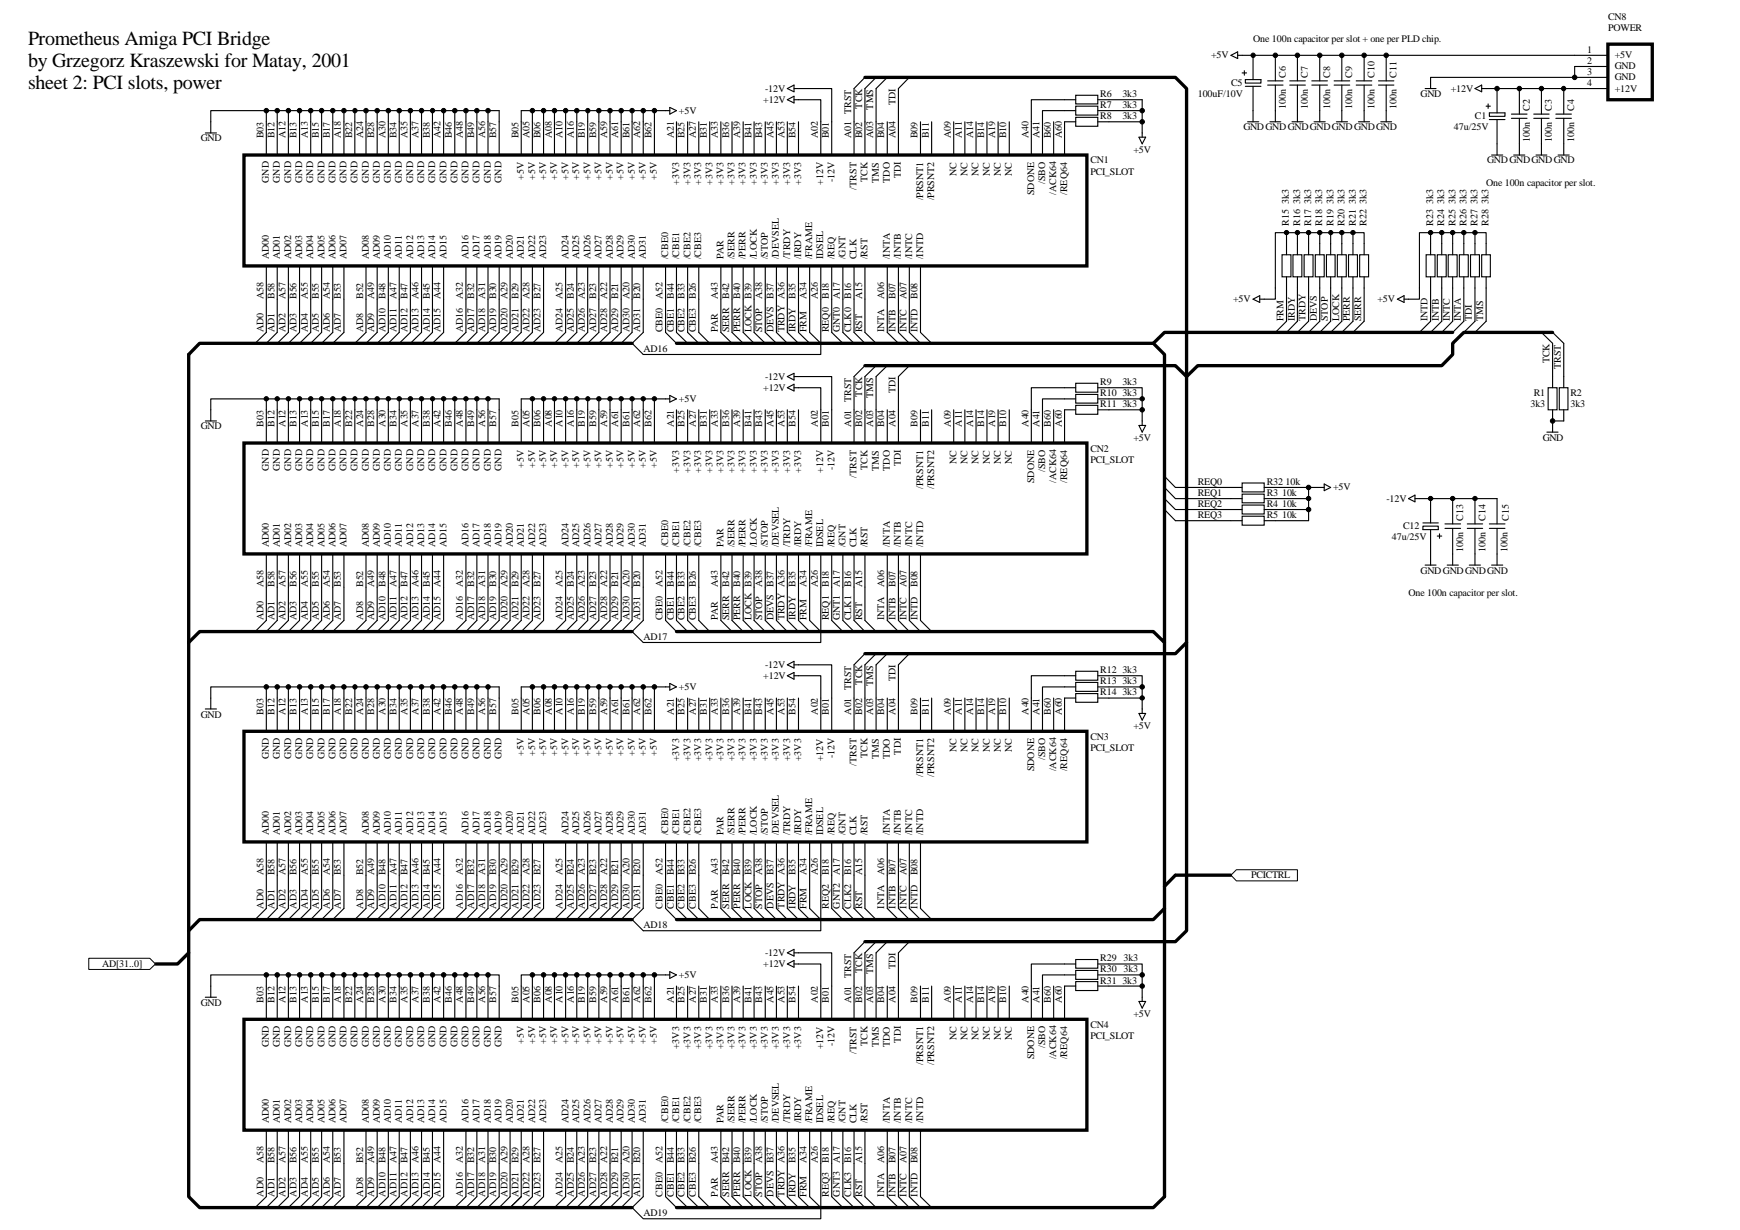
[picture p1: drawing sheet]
<svg xmlns="http://www.w3.org/2000/svg" width="297mm" height="210mm" viewBox="0 0 297 210" stroke-linecap="round" stroke-linejoin="round" font-family="sans-serif">
<defs><g id="words">
<g font-size="3.4">
<text x="4.8" y="7.7">Prometheus Amiga PCI Bridge</text>
<text x="4.8" y="11.5">by Grzegorz Kraszewski for Matay, 2001</text>
<text x="4.8" y="15.2">sheet 2: PCI slots, power</text>
</g>
<g font-size="1.7">
<text x="274.5" y="3.3">CN8</text>
<text x="274.5" y="5.2">POWER</text>
<text x="206.8" y="9.9">+5V</text>
<text x="213.9" y="7.1">One 100n capacitor per slot + one per PLD chip.</text>
<text x="270.9" y="9">1</text>
<text x="270.9" y="10.9">2</text>
<text x="275.7" y="9.9">+5V</text>
<text x="275.7" y="11.9">GND</text>
<text x="130.3" y="17.5">+12V</text>
<text x="130.6" y="15.6">-12V</text>
<text x="152.9" y="17.9" transform="rotate(-90 152.9 17.9)">TDI</text>
<text x="187.8" y="16.6">R6</text>
<text x="191.6" y="16.6">3k3</text>
<text x="204.5" y="16.6">100uF/10V</text>
<text x="210.2" y="14.7">C5</text>
<text x="219.5" y="13.3" transform="rotate(-90 219.5 13.3)">C6</text>
<text x="223.3" y="13.3" transform="rotate(-90 223.3 13.3)">C7</text>
<text x="227.1" y="13.3" transform="rotate(-90 227.1 13.3)">C8</text>
<text x="230.8" y="13.3" transform="rotate(-90 230.8 13.3)">C9</text>
<text x="234.7" y="13.3" transform="rotate(-90 234.7 13.3)">C10</text>
<text x="238.4" y="13.3" transform="rotate(-90 238.4 13.3)">C11</text>
<text x="242.5" y="16.6">GND</text>
<text x="247.6" y="15.6">+12V</text>
<text x="270.9" y="12.8">3</text>
<text x="270.9" y="14.7">4</text>
<text x="275.7" y="13.7">GND</text>
<text x="275.7" y="15.6">+12V</text>
<text x="45" y="23.6" transform="rotate(-90 45 23.6)">B03</text>
<text x="46.9" y="23.6" transform="rotate(-90 46.9 23.6)">B12</text>
<text x="48.7" y="23.6" transform="rotate(-90 48.7 23.6)">A12</text>
<text x="50.6" y="23.6" transform="rotate(-90 50.6 23.6)">B13</text>
<text x="52.5" y="23.6" transform="rotate(-90 52.5 23.6)">A13</text>
<text x="54.4" y="23.6" transform="rotate(-90 54.4 23.6)">B15</text>
<text x="56.3" y="23.6" transform="rotate(-90 56.3 23.6)">B17</text>
<text x="58.2" y="23.6" transform="rotate(-90 58.2 23.6)">A18</text>
<text x="60.1" y="23.6" transform="rotate(-90 60.1 23.6)">B22</text>
<text x="62" y="23.6" transform="rotate(-90 62 23.6)">A24</text>
<text x="63.9" y="23.6" transform="rotate(-90 63.9 23.6)">B28</text>
<text x="65.8" y="23.6" transform="rotate(-90 65.8 23.6)">A30</text>
<text x="67.7" y="23.6" transform="rotate(-90 67.7 23.6)">B34</text>
<text x="69.6" y="23.6" transform="rotate(-90 69.6 23.6)">A35</text>
<text x="71.5" y="23.6" transform="rotate(-90 71.5 23.6)">A37</text>
<text x="73.4" y="23.6" transform="rotate(-90 73.4 23.6)">B38</text>
<text x="75.2" y="23.6" transform="rotate(-90 75.2 23.6)">A42</text>
<text x="77.1" y="23.6" transform="rotate(-90 77.1 23.6)">B46</text>
<text x="79" y="23.6" transform="rotate(-90 79 23.6)">A48</text>
<text x="80.9" y="23.6" transform="rotate(-90 80.9 23.6)">B49</text>
<text x="82.8" y="23.6" transform="rotate(-90 82.8 23.6)">A56</text>
<text x="84.7" y="23.6" transform="rotate(-90 84.7 23.6)">B57</text>
<text x="88.5" y="23.6" transform="rotate(-90 88.5 23.6)">B05</text>
<text x="90.4" y="23.6" transform="rotate(-90 90.4 23.6)">A05</text>
<text x="92.3" y="23.6" transform="rotate(-90 92.3 23.6)">B06</text>
<text x="94.2" y="23.6" transform="rotate(-90 94.2 23.6)">A08</text>
<text x="96.1" y="23.6" transform="rotate(-90 96.1 23.6)">A10</text>
<text x="98" y="23.6" transform="rotate(-90 98 23.6)">A16</text>
<text x="99.9" y="23.6" transform="rotate(-90 99.9 23.6)">B19</text>
<text x="101.8" y="23.6" transform="rotate(-90 101.8 23.6)">B59</text>
<text x="103.6" y="23.6" transform="rotate(-90 103.6 23.6)">A59</text>
<text x="105.5" y="23.6" transform="rotate(-90 105.5 23.6)">A61</text>
<text x="107.4" y="23.6" transform="rotate(-90 107.4 23.6)">B61</text>
<text x="109.3" y="23.6" transform="rotate(-90 109.3 23.6)">A62</text>
<text x="111.2" y="23.6" transform="rotate(-90 111.2 23.6)">B62</text>
<text x="115" y="23.6" transform="rotate(-90 115 23.6)">A21</text>
<text x="115.9" y="19.4">+5V</text>
<text x="116.9" y="23.6" transform="rotate(-90 116.9 23.6)">B25</text>
<text x="118.8" y="23.6" transform="rotate(-90 118.8 23.6)">A27</text>
<text x="120.7" y="23.6" transform="rotate(-90 120.7 23.6)">B31</text>
<text x="122.6" y="23.6" transform="rotate(-90 122.6 23.6)">A33</text>
<text x="124.5" y="23.6" transform="rotate(-90 124.5 23.6)">B36</text>
<text x="126.4" y="23.6" transform="rotate(-90 126.4 23.6)">A39</text>
<text x="128.3" y="23.6" transform="rotate(-90 128.3 23.6)">B41</text>
<text x="130.1" y="23.6" transform="rotate(-90 130.1 23.6)">B43</text>
<text x="132" y="23.6" transform="rotate(-90 132 23.6)">A45</text>
<text x="133.9" y="23.6" transform="rotate(-90 133.9 23.6)">A53</text>
<text x="135.8" y="23.6" transform="rotate(-90 135.8 23.6)">B54</text>
<text x="139.6" y="23.6" transform="rotate(-90 139.6 23.6)">A02</text>
<text x="141.5" y="23.6" transform="rotate(-90 141.5 23.6)">B01</text>
<text x="145.3" y="23.6" transform="rotate(-90 145.3 23.6)">A01</text>
<text x="145.3" y="19.5" transform="rotate(-90 145.3 19.5)">TRST</text>
<text x="147.2" y="23.6" transform="rotate(-90 147.2 23.6)">B02</text>
<text x="147.2" y="18.5" transform="rotate(-90 147.2 18.5)">TCK</text>
<text x="149.1" y="23.6" transform="rotate(-90 149.1 23.6)">A03</text>
<text x="149.1" y="18.7" transform="rotate(-90 149.1 18.7)">TMS</text>
<text x="151" y="23.6" transform="rotate(-90 151 23.6)">B04</text>
<text x="152.9" y="23.6" transform="rotate(-90 152.9 23.6)">A04</text>
<text x="156.6" y="23.6" transform="rotate(-90 156.6 23.6)">B09</text>
<text x="158.5" y="23.6" transform="rotate(-90 158.5 23.6)">B11</text>
<text x="162.3" y="23.6" transform="rotate(-90 162.3 23.6)">A09</text>
<text x="164.2" y="23.6" transform="rotate(-90 164.2 23.6)">A11</text>
<text x="166.1" y="23.6" transform="rotate(-90 166.1 23.6)">A14</text>
<text x="168" y="23.6" transform="rotate(-90 168 23.6)">B14</text>
<text x="169.9" y="23.6" transform="rotate(-90 169.9 23.6)">A19</text>
<text x="171.8" y="23.6" transform="rotate(-90 171.8 23.6)">B10</text>
<text x="175.6" y="23.6" transform="rotate(-90 175.6 23.6)">A40</text>
<text x="177.5" y="23.6" transform="rotate(-90 177.5 23.6)">A41</text>
<text x="179.4" y="23.6" transform="rotate(-90 179.4 23.6)">B60</text>
<text x="181.3" y="23.6" transform="rotate(-90 181.3 23.6)">A60</text>
<text x="187.8" y="20.4">R8</text>
<text x="187.8" y="18.5">R7</text>
<text x="191.6" y="20.4">3k3</text>
<text x="191.6" y="18.5">3k3</text>
<text x="212.3" y="22.2">GNDGNDGNDGNDGNDGNDGND</text>
<text x="219.5" y="18.5" transform="rotate(-90 219.5 18.5)">100n</text>
<text x="223.3" y="18.5" transform="rotate(-90 223.3 18.5)">100n</text>
<text x="227.1" y="18.5" transform="rotate(-90 227.1 18.5)">100n</text>
<text x="230.8" y="18.5" transform="rotate(-90 230.8 18.5)">100n</text>
<text x="234.7" y="18.5" transform="rotate(-90 234.7 18.5)">100n</text>
<text x="238.4" y="18.5" transform="rotate(-90 238.4 18.5)">100n</text>
<text x="248.2" y="22.2">47u/25V</text>
<text x="251.8" y="20.4">C1</text>
<text x="261.2" y="18.9" transform="rotate(-90 261.2 18.9)">C2</text>
<text x="264.9" y="18.9" transform="rotate(-90 264.9 18.9)">C3</text>
<text x="268.7" y="18.9" transform="rotate(-90 268.7 18.9)">C4</text>
<text x="34.3" y="24.1">GND</text>
<text x="186.1" y="27.9">CN1</text>
<text x="186.1" y="29.8">PCI_SLOT</text>
<text x="193.5" y="26">+5V</text>
<text x="253.9" y="27.9">GNDGNDGNDGND</text>
<text x="261.2" y="24.2" transform="rotate(-90 261.2 24.2)">100n</text>
<text x="264.9" y="24.2" transform="rotate(-90 264.9 24.2)">100n</text>
<text x="268.7" y="24.2" transform="rotate(-90 268.7 24.2)">100n</text>
<text x="45.9" y="31.2" transform="rotate(-90 45.9 31.2)">GND</text>
<text x="47.8" y="31.2" transform="rotate(-90 47.8 31.2)">GND</text>
<text x="49.7" y="31.2" transform="rotate(-90 49.7 31.2)">GND</text>
<text x="51.6" y="31.2" transform="rotate(-90 51.6 31.2)">GND</text>
<text x="53.5" y="31.2" transform="rotate(-90 53.5 31.2)">GND</text>
<text x="55.4" y="31.2" transform="rotate(-90 55.4 31.2)">GND</text>
<text x="57.3" y="31.2" transform="rotate(-90 57.3 31.2)">GND</text>
<text x="59.1" y="31.2" transform="rotate(-90 59.1 31.2)">GND</text>
<text x="61" y="31.2" transform="rotate(-90 61 31.2)">GND</text>
<text x="62.9" y="31.2" transform="rotate(-90 62.9 31.2)">GND</text>
<text x="64.9" y="31.2" transform="rotate(-90 64.9 31.2)">GND</text>
<text x="66.7" y="31.2" transform="rotate(-90 66.7 31.2)">GND</text>
<text x="68.6" y="31.2" transform="rotate(-90 68.6 31.2)">GND</text>
<text x="70.5" y="31.2" transform="rotate(-90 70.5 31.2)">GND</text>
<text x="72.4" y="31.2" transform="rotate(-90 72.4 31.2)">GND</text>
<text x="74.3" y="31.2" transform="rotate(-90 74.3 31.2)">GND</text>
<text x="76.2" y="31.2" transform="rotate(-90 76.2 31.2)">GND</text>
<text x="78.1" y="31.2" transform="rotate(-90 78.1 31.2)">GND</text>
<text x="80" y="31.2" transform="rotate(-90 80 31.2)">GND</text>
<text x="81.9" y="31.2" transform="rotate(-90 81.9 31.2)">GND</text>
<text x="83.8" y="31.2" transform="rotate(-90 83.8 31.2)">GND</text>
<text x="85.6" y="31.2" transform="rotate(-90 85.6 31.2)">GND</text>
<text x="89.4" y="30.6" transform="rotate(-90 89.4 30.6)">+5V</text>
<text x="91.4" y="30.6" transform="rotate(-90 91.4 30.6)">+5V</text>
<text x="93.2" y="30.6" transform="rotate(-90 93.2 30.6)">+5V</text>
<text x="95.1" y="30.6" transform="rotate(-90 95.1 30.6)">+5V</text>
<text x="97" y="30.6" transform="rotate(-90 97 30.6)">+5V</text>
<text x="98.9" y="30.6" transform="rotate(-90 98.9 30.6)">+5V</text>
<text x="100.8" y="30.6" transform="rotate(-90 100.8 30.6)">+5V</text>
<text x="102.7" y="30.6" transform="rotate(-90 102.7 30.6)">+5V</text>
<text x="104.6" y="30.6" transform="rotate(-90 104.6 30.6)">+5V</text>
<text x="106.5" y="30.6" transform="rotate(-90 106.5 30.6)">+5V</text>
<text x="108.4" y="30.6" transform="rotate(-90 108.4 30.6)">+5V</text>
<text x="110.3" y="30.6" transform="rotate(-90 110.3 30.6)">+5V</text>
<text x="112.1" y="30.6" transform="rotate(-90 112.1 30.6)">+5V</text>
<text x="115.9" y="31.6" transform="rotate(-90 115.9 31.6)">+3V3</text>
<text x="117.9" y="31.6" transform="rotate(-90 117.9 31.6)">+3V3</text>
<text x="119.7" y="31.6" transform="rotate(-90 119.7 31.6)">+3V3</text>
<text x="121.6" y="31.6" transform="rotate(-90 121.6 31.6)">+3V3</text>
<text x="123.5" y="31.6" transform="rotate(-90 123.5 31.6)">+3V3</text>
<text x="125.4" y="31.6" transform="rotate(-90 125.4 31.6)">+3V3</text>
<text x="127.3" y="31.6" transform="rotate(-90 127.3 31.6)">+3V3</text>
<text x="129.2" y="31.6" transform="rotate(-90 129.2 31.6)">+3V3</text>
<text x="131.1" y="31.6" transform="rotate(-90 131.1 31.6)">+3V3</text>
<text x="133" y="31.6" transform="rotate(-90 133 31.6)">+3V3</text>
<text x="134.9" y="31.6" transform="rotate(-90 134.9 31.6)">+3V3</text>
<text x="136.8" y="31.6" transform="rotate(-90 136.8 31.6)">+3V3</text>
<text x="140.5" y="31.6" transform="rotate(-90 140.5 31.6)">+12V</text>
<text x="142.4" y="31" transform="rotate(-90 142.4 31)">-12V</text>
<text x="146.2" y="32.3" transform="rotate(-90 146.2 32.3)">/TRST</text>
<text x="148.1" y="31" transform="rotate(-90 148.1 31)">TCK</text>
<text x="150" y="31.2" transform="rotate(-90 150 31.2)">TMS</text>
<text x="151.9" y="31.2" transform="rotate(-90 151.9 31.2)">TDO</text>
<text x="153.8" y="30.4" transform="rotate(-90 153.8 30.4)">TDI</text>
<text x="157.6" y="34.2" transform="rotate(-90 157.6 34.2)">/PRSNT1</text>
<text x="159.5" y="34.2" transform="rotate(-90 159.5 34.2)">/PRSNT2</text>
<text x="163.3" y="30.1" transform="rotate(-90 163.3 30.1)">NC</text>
<text x="165.2" y="30.1" transform="rotate(-90 165.2 30.1)">NC</text>
<text x="167" y="30.1" transform="rotate(-90 167 30.1)">NC</text>
<text x="168.9" y="30.1" transform="rotate(-90 168.9 30.1)">NC</text>
<text x="170.9" y="30.1" transform="rotate(-90 170.9 30.1)">NC</text>
<text x="172.7" y="30.1" transform="rotate(-90 172.7 30.1)">NC</text>
<text x="176.5" y="33.3" transform="rotate(-90 176.5 33.3)">SDONE</text>
<text x="178.4" y="31.4" transform="rotate(-90 178.4 31.4)">/SBO</text>
<text x="180.3" y="33.3" transform="rotate(-90 180.3 33.3)">/ACK64</text>
<text x="182.2" y="33.3" transform="rotate(-90 182.2 33.3)">/REQ64</text>
<text x="253.7" y="31.7">One 100n capacitor per slot.</text>
<text x="220" y="38.6" transform="rotate(-90 220 38.6)">R15 3k3</text>
<text x="222" y="38.6" transform="rotate(-90 222 38.6)">R16 3k3</text>
<text x="223.9" y="38.6" transform="rotate(-90 223.9 38.6)">R17 3k3</text>
<text x="225.7" y="38.6" transform="rotate(-90 225.7 38.6)">R18 3k3</text>
<text x="227.6" y="38.6" transform="rotate(-90 227.6 38.6)">R19 3k3</text>
<text x="229.5" y="38.6" transform="rotate(-90 229.5 38.6)">R20 3k3</text>
<text x="231.4" y="38.6" transform="rotate(-90 231.4 38.6)">R21 3k3</text>
<text x="233.3" y="38.6" transform="rotate(-90 233.3 38.6)">R22 3k3</text>
<text x="244.7" y="38.6" transform="rotate(-90 244.7 38.6)">R23 3k3</text>
<text x="246.5" y="38.6" transform="rotate(-90 246.5 38.6)">R24 3k3</text>
<text x="248.5" y="38.6" transform="rotate(-90 248.5 38.6)">R25 3k3</text>
<text x="250.4" y="38.6" transform="rotate(-90 250.4 38.6)">R26 3k3</text>
<text x="252.2" y="38.6" transform="rotate(-90 252.2 38.6)">R27 3k3</text>
<text x="254.1" y="38.6" transform="rotate(-90 254.1 38.6)">R28 3k3</text>
<text x="45.9" y="44.2" transform="rotate(-90 45.9 44.2)">AD00</text>
<text x="47.8" y="44.2" transform="rotate(-90 47.8 44.2)">AD01</text>
<text x="49.7" y="44.2" transform="rotate(-90 49.7 44.2)">AD02</text>
<text x="51.6" y="44.2" transform="rotate(-90 51.6 44.2)">AD03</text>
<text x="53.5" y="44.2" transform="rotate(-90 53.5 44.2)">AD04</text>
<text x="55.4" y="44.2" transform="rotate(-90 55.4 44.2)">AD05</text>
<text x="57.3" y="44.2" transform="rotate(-90 57.3 44.2)">AD06</text>
<text x="59.1" y="44.2" transform="rotate(-90 59.1 44.2)">AD07</text>
<text x="62.9" y="44.2" transform="rotate(-90 62.9 44.2)">AD08</text>
<text x="64.9" y="44.2" transform="rotate(-90 64.9 44.2)">AD09</text>
<text x="66.7" y="44.2" transform="rotate(-90 66.7 44.2)">AD10</text>
<text x="68.6" y="44.2" transform="rotate(-90 68.6 44.2)">AD11</text>
<text x="70.5" y="44.2" transform="rotate(-90 70.5 44.2)">AD12</text>
<text x="72.4" y="44.2" transform="rotate(-90 72.4 44.2)">AD13</text>
<text x="74.3" y="44.2" transform="rotate(-90 74.3 44.2)">AD14</text>
<text x="76.2" y="44.2" transform="rotate(-90 76.2 44.2)">AD15</text>
<text x="80" y="44.2" transform="rotate(-90 80 44.2)">AD16</text>
<text x="81.9" y="44.2" transform="rotate(-90 81.9 44.2)">AD17</text>
<text x="83.8" y="44.2" transform="rotate(-90 83.8 44.2)">AD18</text>
<text x="85.6" y="44.2" transform="rotate(-90 85.6 44.2)">AD19</text>
<text x="87.5" y="44.2" transform="rotate(-90 87.5 44.2)">AD20</text>
<text x="89.4" y="44.2" transform="rotate(-90 89.4 44.2)">AD21</text>
<text x="91.4" y="44.2" transform="rotate(-90 91.4 44.2)">AD22</text>
<text x="93.2" y="44.2" transform="rotate(-90 93.2 44.2)">AD23</text>
<text x="97" y="44.2" transform="rotate(-90 97 44.2)">AD24</text>
<text x="98.9" y="44.2" transform="rotate(-90 98.9 44.2)">AD25</text>
<text x="100.8" y="44.2" transform="rotate(-90 100.8 44.2)">AD26</text>
<text x="102.7" y="44.2" transform="rotate(-90 102.7 44.2)">AD27</text>
<text x="104.6" y="44.2" transform="rotate(-90 104.6 44.2)">AD28</text>
<text x="106.5" y="44.2" transform="rotate(-90 106.5 44.2)">AD29</text>
<text x="108.4" y="44.2" transform="rotate(-90 108.4 44.2)">AD30</text>
<text x="110.3" y="44.2" transform="rotate(-90 110.3 44.2)">AD31</text>
<text x="114" y="44.2" transform="rotate(-90 114 44.2)">/CBE0</text>
<text x="115.9" y="44.2" transform="rotate(-90 115.9 44.2)">/CBE1</text>
<text x="117.9" y="44.2" transform="rotate(-90 117.9 44.2)">/CBE2</text>
<text x="119.7" y="44.2" transform="rotate(-90 119.7 44.2)">/CBE3</text>
<text x="123.5" y="44.2" transform="rotate(-90 123.5 44.2)">PAR</text>
<text x="125.4" y="44.2" transform="rotate(-90 125.4 44.2)">/SERR</text>
<text x="127.3" y="44.2" transform="rotate(-90 127.3 44.2)">/PERR</text>
<text x="129.2" y="44.2" transform="rotate(-90 129.2 44.2)">/LOCK</text>
<text x="131.1" y="44.2" transform="rotate(-90 131.1 44.2)">/STOP</text>
<text x="133" y="44.2" transform="rotate(-90 133 44.2)">/DEVSEL</text>
<text x="134.9" y="44.2" transform="rotate(-90 134.9 44.2)">/TRDY</text>
<text x="136.8" y="44.2" transform="rotate(-90 136.8 44.2)">/IRDY</text>
<text x="138.6" y="44.2" transform="rotate(-90 138.6 44.2)">/FRAME</text>
<text x="140.5" y="44.2" transform="rotate(-90 140.5 44.2)">IDSEL</text>
<text x="142.4" y="44.2" transform="rotate(-90 142.4 44.2)">/REQ</text>
<text x="144.4" y="44.2" transform="rotate(-90 144.4 44.2)">/GNT</text>
<text x="146.2" y="44.2" transform="rotate(-90 146.2 44.2)">CLK</text>
<text x="148.1" y="44.2" transform="rotate(-90 148.1 44.2)">/RST</text>
<text x="151.9" y="44.2" transform="rotate(-90 151.9 44.2)">/INTA</text>
<text x="153.8" y="44.2" transform="rotate(-90 153.8 44.2)">/INTB</text>
<text x="155.7" y="44.2" transform="rotate(-90 155.7 44.2)">/INTC</text>
<text x="157.6" y="44.2" transform="rotate(-90 157.6 44.2)">/INTD</text>
<text x="45" y="51.1" transform="rotate(-90 45 51.1)">A58</text>
<text x="46.9" y="51.1" transform="rotate(-90 46.9 51.1)">B58</text>
<text x="48.7" y="51.1" transform="rotate(-90 48.7 51.1)">A57</text>
<text x="50.6" y="51.1" transform="rotate(-90 50.6 51.1)">B56</text>
<text x="52.5" y="51.1" transform="rotate(-90 52.5 51.1)">A55</text>
<text x="54.4" y="51.1" transform="rotate(-90 54.4 51.1)">B55</text>
<text x="56.3" y="51.1" transform="rotate(-90 56.3 51.1)">A54</text>
<text x="58.2" y="51.1" transform="rotate(-90 58.2 51.1)">B53</text>
<text x="62" y="51.1" transform="rotate(-90 62 51.1)">B52</text>
<text x="63.9" y="51.1" transform="rotate(-90 63.9 51.1)">A49</text>
<text x="65.8" y="51.1" transform="rotate(-90 65.8 51.1)">B48</text>
<text x="67.7" y="51.1" transform="rotate(-90 67.7 51.1)">A47</text>
<text x="69.6" y="51.1" transform="rotate(-90 69.6 51.1)">B47</text>
<text x="71.5" y="51.1" transform="rotate(-90 71.5 51.1)">A46</text>
<text x="73.4" y="51.1" transform="rotate(-90 73.4 51.1)">B45</text>
<text x="75.2" y="51.1" transform="rotate(-90 75.2 51.1)">A44</text>
<text x="79" y="51.1" transform="rotate(-90 79 51.1)">A32</text>
<text x="80.9" y="51.1" transform="rotate(-90 80.9 51.1)">B32</text>
<text x="82.8" y="51.1" transform="rotate(-90 82.8 51.1)">A31</text>
<text x="84.7" y="51.1" transform="rotate(-90 84.7 51.1)">B30</text>
<text x="86.6" y="51.1" transform="rotate(-90 86.6 51.1)">A29</text>
<text x="88.5" y="51.1" transform="rotate(-90 88.5 51.1)">B29</text>
<text x="90.4" y="51.1" transform="rotate(-90 90.4 51.1)">A28</text>
<text x="92.3" y="51.1" transform="rotate(-90 92.3 51.1)">B27</text>
<text x="96.1" y="51.1" transform="rotate(-90 96.1 51.1)">A25</text>
<text x="98" y="51.1" transform="rotate(-90 98 51.1)">B24</text>
<text x="99.9" y="51.1" transform="rotate(-90 99.9 51.1)">A23</text>
<text x="101.8" y="51.1" transform="rotate(-90 101.8 51.1)">B23</text>
<text x="103.6" y="51.1" transform="rotate(-90 103.6 51.1)">A22</text>
<text x="105.5" y="51.1" transform="rotate(-90 105.5 51.1)">B21</text>
<text x="107.4" y="51.1" transform="rotate(-90 107.4 51.1)">A20</text>
<text x="109.3" y="51.1" transform="rotate(-90 109.3 51.1)">B20</text>
<text x="113.1" y="51.1" transform="rotate(-90 113.1 51.1)">A52</text>
<text x="115" y="51.1" transform="rotate(-90 115 51.1)">B44</text>
<text x="116.9" y="51.1" transform="rotate(-90 116.9 51.1)">B33</text>
<text x="118.8" y="51.1" transform="rotate(-90 118.8 51.1)">B26</text>
<text x="122.6" y="51.1" transform="rotate(-90 122.6 51.1)">A43</text>
<text x="124.5" y="51.1" transform="rotate(-90 124.5 51.1)">B42</text>
<text x="126.4" y="51.1" transform="rotate(-90 126.4 51.1)">B40</text>
<text x="130.1" y="51.1" transform="rotate(-90 130.1 51.1)">A38</text>
<text x="132" y="51.1" transform="rotate(-90 132 51.1)">B37</text>
<text x="135.8" y="51.1" transform="rotate(-90 135.8 51.1)">B35</text>
<text x="137.7" y="51.1" transform="rotate(-90 137.7 51.1)">A34</text>
<text x="139.6" y="51.1" transform="rotate(-90 139.6 51.1)">A26</text>
<text x="141.5" y="51.1" transform="rotate(-90 141.5 51.1)">B18</text>
<text x="143.4" y="51.1" transform="rotate(-90 143.4 51.1)">A17</text>
<text x="145.3" y="51.1" transform="rotate(-90 145.3 51.1)">B16</text>
<text x="147.2" y="51.1" transform="rotate(-90 147.2 51.1)">A15</text>
<text x="151" y="51.1" transform="rotate(-90 151 51.1)">A06</text>
<text x="152.9" y="51.1" transform="rotate(-90 152.9 51.1)">B07</text>
<text x="154.8" y="51.1" transform="rotate(-90 154.8 51.1)">A07</text>
<text x="156.6" y="51.1" transform="rotate(-90 156.6 51.1)">B08</text>
<text x="210.5" y="51.6">+5V</text>
<text x="235.2" y="51.6">+5V</text>
<text x="45" y="56.7" transform="rotate(-90 45 56.7)">AD0</text>
<text x="46.9" y="56.7" transform="rotate(-90 46.9 56.7)">AD1</text>
<text x="48.7" y="56.7" transform="rotate(-90 48.7 56.7)">AD2</text>
<text x="50.6" y="56.7" transform="rotate(-90 50.6 56.7)">AD3</text>
<text x="52.5" y="56.7" transform="rotate(-90 52.5 56.7)">AD4</text>
<text x="54.4" y="56.7" transform="rotate(-90 54.4 56.7)">AD5</text>
<text x="56.3" y="56.7" transform="rotate(-90 56.3 56.7)">AD6</text>
<text x="58.2" y="56.7" transform="rotate(-90 58.2 56.7)">AD7</text>
<text x="62" y="56.7" transform="rotate(-90 62 56.7)">AD8</text>
<text x="63.9" y="56.7" transform="rotate(-90 63.9 56.7)">AD9</text>
<text x="65.8" y="56.7" transform="rotate(-90 65.8 56.7)">AD10</text>
<text x="67.7" y="56.7" transform="rotate(-90 67.7 56.7)">AD11</text>
<text x="69.6" y="56.7" transform="rotate(-90 69.6 56.7)">AD12</text>
<text x="71.5" y="56.7" transform="rotate(-90 71.5 56.7)">AD13</text>
<text x="73.4" y="56.7" transform="rotate(-90 73.4 56.7)">AD14</text>
<text x="75.2" y="56.7" transform="rotate(-90 75.2 56.7)">AD15</text>
<text x="79" y="56.7" transform="rotate(-90 79 56.7)">AD16</text>
<text x="80.9" y="56.7" transform="rotate(-90 80.9 56.7)">AD17</text>
<text x="82.8" y="56.7" transform="rotate(-90 82.8 56.7)">AD18</text>
<text x="84.7" y="56.7" transform="rotate(-90 84.7 56.7)">AD19</text>
<text x="86.6" y="56.7" transform="rotate(-90 86.6 56.7)">AD20</text>
<text x="88.5" y="56.7" transform="rotate(-90 88.5 56.7)">AD21</text>
<text x="90.4" y="56.7" transform="rotate(-90 90.4 56.7)">AD22</text>
<text x="92.3" y="56.7" transform="rotate(-90 92.3 56.7)">AD23</text>
<text x="96.1" y="56.7" transform="rotate(-90 96.1 56.7)">AD24</text>
<text x="98" y="56.7" transform="rotate(-90 98 56.7)">AD25</text>
<text x="99.9" y="56.7" transform="rotate(-90 99.9 56.7)">AD26</text>
<text x="101.8" y="56.7" transform="rotate(-90 101.8 56.7)">AD27</text>
<text x="103.6" y="56.7" transform="rotate(-90 103.6 56.7)">AD28</text>
<text x="105.5" y="56.7" transform="rotate(-90 105.5 56.7)">AD29</text>
<text x="107.4" y="56.7" transform="rotate(-90 107.4 56.7)">AD30</text>
<text x="109.3" y="56.7" transform="rotate(-90 109.3 56.7)">AD31</text>
<text x="113.1" y="56.7" transform="rotate(-90 113.1 56.7)">CBE0</text>
<text x="115" y="56.7" transform="rotate(-90 115 56.7)">CBE1</text>
<text x="116.9" y="56.7" transform="rotate(-90 116.9 56.7)">CBE2</text>
<text x="118.8" y="56.7" transform="rotate(-90 118.8 56.7)">CBE3</text>
<text x="122.6" y="56.7" transform="rotate(-90 122.6 56.7)">PAR</text>
<text x="124.5" y="56.7" transform="rotate(-90 124.5 56.7)">SERR</text>
<text x="126.4" y="56.7" transform="rotate(-90 126.4 56.7)">PERR</text>
<text x="128.3" y="56.7" transform="rotate(-90 128.3 56.7)">LOCK B39</text>
<text x="130.1" y="56.7" transform="rotate(-90 130.1 56.7)">STOP</text>
<text x="132" y="56.7" transform="rotate(-90 132 56.7)">DEVS</text>
<text x="133.9" y="56.7" transform="rotate(-90 133.9 56.7)">TRDY A36</text>
<text x="135.8" y="56.7" transform="rotate(-90 135.8 56.7)">IRDY</text>
<text x="137.7" y="56.7" transform="rotate(-90 137.7 56.7)">FRM</text>
<text x="141.5" y="56.7" transform="rotate(-90 141.5 56.7)">REQ0</text>
<text x="143.4" y="56.7" transform="rotate(-90 143.4 56.7)">GNT0</text>
<text x="145.3" y="56.7" transform="rotate(-90 145.3 56.7)">CLK0</text>
<text x="147.2" y="56.7" transform="rotate(-90 147.2 56.7)">RST</text>
<text x="151" y="56.7" transform="rotate(-90 151 56.7)">INTA</text>
<text x="152.9" y="56.7" transform="rotate(-90 152.9 56.7)">INTB</text>
<text x="154.8" y="56.7" transform="rotate(-90 154.8 56.7)">INTC</text>
<text x="156.6" y="56.7" transform="rotate(-90 156.6 56.7)">INTD</text>
<text x="219.1" y="54.8" transform="rotate(-90 219.1 54.8)">FRM</text>
<text x="221" y="54.8" transform="rotate(-90 221 54.8)">IRDY</text>
<text x="222.9" y="54.8" transform="rotate(-90 222.9 54.8)">TRDY</text>
<text x="224.8" y="54.8" transform="rotate(-90 224.8 54.8)">DEVS</text>
<text x="226.7" y="54.8" transform="rotate(-90 226.7 54.8)">STOP</text>
<text x="228.6" y="54.8" transform="rotate(-90 228.6 54.8)">LOCK</text>
<text x="230.5" y="54.8" transform="rotate(-90 230.5 54.8)">PERR</text>
<text x="232.4" y="54.8" transform="rotate(-90 232.4 54.8)">SERR</text>
<text x="243.7" y="54.8" transform="rotate(-90 243.7 54.8)">INTD</text>
<text x="245.6" y="54.8" transform="rotate(-90 245.6 54.8)">INTB</text>
<text x="247.5" y="54.8" transform="rotate(-90 247.5 54.8)">INTC</text>
<text x="249.4" y="54.8" transform="rotate(-90 249.4 54.8)">INTA</text>
<text x="251.3" y="54.8" transform="rotate(-90 251.3 54.8)">TDI</text>
<text x="253.2" y="54.8" transform="rotate(-90 253.2 54.8)">TMS</text>
<text x="109.9" y="60.1">AD16</text>
<text x="130.6" y="64.8">-12V</text>
<text x="187.8" y="65.7">R9</text>
<text x="191.6" y="65.7">3k3</text>
<text x="264.5" y="62" transform="rotate(-90 264.5 62)">TCK</text>
<text x="266.4" y="62.9" transform="rotate(-90 266.4 62.9)">TRST</text>
<text x="115.9" y="68.6">+5V</text>
<text x="130.3" y="66.7">+12V</text>
<text x="145.3" y="68.6" transform="rotate(-90 145.3 68.6)">TRST</text>
<text x="147.2" y="67.7" transform="rotate(-90 147.2 67.7)">TCK</text>
<text x="149.1" y="67.9" transform="rotate(-90 149.1 67.9)">TMS</text>
<text x="152.9" y="67.1" transform="rotate(-90 152.9 67.1)">TDI</text>
<text x="187.8" y="69.5">R11 3k3</text>
<text x="187.8" y="67.6">R10 3k3</text>
<text x="261.3" y="69.5">3k3</text>
<text x="261.8" y="67.6">R1</text>
<text x="268.1" y="67.6">R2</text>
<text x="268.1" y="69.5">3k3</text>
<text x="34.3" y="73.3">GND</text>
<text x="45" y="72.8" transform="rotate(-90 45 72.8)">B03</text>
<text x="46.9" y="72.8" transform="rotate(-90 46.9 72.8)">B12</text>
<text x="48.7" y="72.8" transform="rotate(-90 48.7 72.8)">A12</text>
<text x="50.6" y="72.8" transform="rotate(-90 50.6 72.8)">B13</text>
<text x="52.5" y="72.8" transform="rotate(-90 52.5 72.8)">A13</text>
<text x="54.4" y="72.8" transform="rotate(-90 54.4 72.8)">B15</text>
<text x="56.3" y="72.8" transform="rotate(-90 56.3 72.8)">B17</text>
<text x="58.2" y="72.8" transform="rotate(-90 58.2 72.8)">A18</text>
<text x="60.1" y="72.8" transform="rotate(-90 60.1 72.8)">B22</text>
<text x="62" y="72.8" transform="rotate(-90 62 72.8)">A24</text>
<text x="63.9" y="72.8" transform="rotate(-90 63.9 72.8)">B28</text>
<text x="65.8" y="72.8" transform="rotate(-90 65.8 72.8)">A30</text>
<text x="67.7" y="72.8" transform="rotate(-90 67.7 72.8)">B34</text>
<text x="69.6" y="72.8" transform="rotate(-90 69.6 72.8)">A35</text>
<text x="71.5" y="72.8" transform="rotate(-90 71.5 72.8)">A37</text>
<text x="73.4" y="72.8" transform="rotate(-90 73.4 72.8)">B38</text>
<text x="75.2" y="72.8" transform="rotate(-90 75.2 72.8)">A42</text>
<text x="77.1" y="72.8" transform="rotate(-90 77.1 72.8)">B46</text>
<text x="79" y="72.8" transform="rotate(-90 79 72.8)">A48</text>
<text x="80.9" y="72.8" transform="rotate(-90 80.9 72.8)">B49</text>
<text x="82.8" y="72.8" transform="rotate(-90 82.8 72.8)">A56</text>
<text x="84.7" y="72.8" transform="rotate(-90 84.7 72.8)">B57</text>
<text x="88.5" y="72.8" transform="rotate(-90 88.5 72.8)">B05</text>
<text x="90.4" y="72.8" transform="rotate(-90 90.4 72.8)">A05</text>
<text x="92.3" y="72.8" transform="rotate(-90 92.3 72.8)">B06</text>
<text x="94.2" y="72.8" transform="rotate(-90 94.2 72.8)">A08</text>
<text x="96.1" y="72.8" transform="rotate(-90 96.1 72.8)">A10</text>
<text x="98" y="72.8" transform="rotate(-90 98 72.8)">A16</text>
<text x="99.9" y="72.8" transform="rotate(-90 99.9 72.8)">B19</text>
<text x="101.8" y="72.8" transform="rotate(-90 101.8 72.8)">B59</text>
<text x="103.6" y="72.8" transform="rotate(-90 103.6 72.8)">A59</text>
<text x="105.5" y="72.8" transform="rotate(-90 105.5 72.8)">A61</text>
<text x="107.4" y="72.8" transform="rotate(-90 107.4 72.8)">B61</text>
<text x="109.3" y="72.8" transform="rotate(-90 109.3 72.8)">A62</text>
<text x="111.2" y="72.8" transform="rotate(-90 111.2 72.8)">B62</text>
<text x="115" y="72.8" transform="rotate(-90 115 72.8)">A21</text>
<text x="116.9" y="72.8" transform="rotate(-90 116.9 72.8)">B25</text>
<text x="118.8" y="72.8" transform="rotate(-90 118.8 72.8)">A27</text>
<text x="120.7" y="72.8" transform="rotate(-90 120.7 72.8)">B31</text>
<text x="122.6" y="72.8" transform="rotate(-90 122.6 72.8)">A33</text>
<text x="124.5" y="72.8" transform="rotate(-90 124.5 72.8)">B36</text>
<text x="126.4" y="72.8" transform="rotate(-90 126.4 72.8)">A39</text>
<text x="128.3" y="72.8" transform="rotate(-90 128.3 72.8)">B41</text>
<text x="130.1" y="72.8" transform="rotate(-90 130.1 72.8)">B43</text>
<text x="132" y="72.8" transform="rotate(-90 132 72.8)">A45</text>
<text x="133.9" y="72.8" transform="rotate(-90 133.9 72.8)">A53</text>
<text x="135.8" y="72.8" transform="rotate(-90 135.8 72.8)">B54</text>
<text x="139.6" y="72.8" transform="rotate(-90 139.6 72.8)">A02</text>
<text x="141.5" y="72.8" transform="rotate(-90 141.5 72.8)">B01</text>
<text x="145.3" y="72.8" transform="rotate(-90 145.3 72.8)">A01</text>
<text x="147.2" y="72.8" transform="rotate(-90 147.2 72.8)">B02</text>
<text x="149.1" y="72.8" transform="rotate(-90 149.1 72.8)">A03</text>
<text x="151" y="72.8" transform="rotate(-90 151 72.8)">B04</text>
<text x="152.9" y="72.8" transform="rotate(-90 152.9 72.8)">A04</text>
<text x="156.6" y="72.8" transform="rotate(-90 156.6 72.8)">B09</text>
<text x="158.5" y="72.8" transform="rotate(-90 158.5 72.8)">B11</text>
<text x="162.3" y="72.8" transform="rotate(-90 162.3 72.8)">A09</text>
<text x="164.2" y="72.8" transform="rotate(-90 164.2 72.8)">A11</text>
<text x="166.1" y="72.8" transform="rotate(-90 166.1 72.8)">A14</text>
<text x="168" y="72.8" transform="rotate(-90 168 72.8)">B14</text>
<text x="169.9" y="72.8" transform="rotate(-90 169.9 72.8)">A19</text>
<text x="171.8" y="72.8" transform="rotate(-90 171.8 72.8)">B10</text>
<text x="175.6" y="72.8" transform="rotate(-90 175.6 72.8)">A40</text>
<text x="177.5" y="72.8" transform="rotate(-90 177.5 72.8)">A41</text>
<text x="179.4" y="72.8" transform="rotate(-90 179.4 72.8)">B60</text>
<text x="181.3" y="72.8" transform="rotate(-90 181.3 72.8)">A60</text>
<text x="186.1" y="77.1">CN2</text>
<text x="193.5" y="75.2">+5V</text>
<text x="263.4" y="75.2">GND</text>
<text x="45.9" y="80.3" transform="rotate(-90 45.9 80.3)">GND</text>
<text x="47.8" y="80.3" transform="rotate(-90 47.8 80.3)">GND</text>
<text x="49.7" y="80.3" transform="rotate(-90 49.7 80.3)">GND</text>
<text x="51.6" y="80.3" transform="rotate(-90 51.6 80.3)">GND</text>
<text x="53.5" y="80.3" transform="rotate(-90 53.5 80.3)">GND</text>
<text x="55.4" y="80.3" transform="rotate(-90 55.4 80.3)">GND</text>
<text x="57.3" y="80.3" transform="rotate(-90 57.3 80.3)">GND</text>
<text x="59.1" y="80.3" transform="rotate(-90 59.1 80.3)">GND</text>
<text x="61" y="80.3" transform="rotate(-90 61 80.3)">GND</text>
<text x="62.9" y="80.3" transform="rotate(-90 62.9 80.3)">GND</text>
<text x="64.9" y="80.3" transform="rotate(-90 64.9 80.3)">GND</text>
<text x="66.7" y="80.3" transform="rotate(-90 66.7 80.3)">GND</text>
<text x="68.6" y="80.3" transform="rotate(-90 68.6 80.3)">GND</text>
<text x="70.5" y="80.3" transform="rotate(-90 70.5 80.3)">GND</text>
<text x="72.4" y="80.3" transform="rotate(-90 72.4 80.3)">GND</text>
<text x="74.3" y="80.3" transform="rotate(-90 74.3 80.3)">GND</text>
<text x="76.2" y="80.3" transform="rotate(-90 76.2 80.3)">GND</text>
<text x="78.1" y="80.3" transform="rotate(-90 78.1 80.3)">GND</text>
<text x="80" y="80.3" transform="rotate(-90 80 80.3)">GND</text>
<text x="81.9" y="80.3" transform="rotate(-90 81.9 80.3)">GND</text>
<text x="83.8" y="80.3" transform="rotate(-90 83.8 80.3)">GND</text>
<text x="85.6" y="80.3" transform="rotate(-90 85.6 80.3)">GND</text>
<text x="89.4" y="79.8" transform="rotate(-90 89.4 79.8)">+5V</text>
<text x="91.4" y="79.8" transform="rotate(-90 91.4 79.8)">+5V</text>
<text x="93.2" y="79.8" transform="rotate(-90 93.2 79.8)">+5V</text>
<text x="95.1" y="79.8" transform="rotate(-90 95.1 79.8)">+5V</text>
<text x="97" y="79.8" transform="rotate(-90 97 79.8)">+5V</text>
<text x="98.9" y="79.8" transform="rotate(-90 98.9 79.8)">+5V</text>
<text x="100.8" y="79.8" transform="rotate(-90 100.8 79.8)">+5V</text>
<text x="102.7" y="79.8" transform="rotate(-90 102.7 79.8)">+5V</text>
<text x="104.6" y="79.8" transform="rotate(-90 104.6 79.8)">+5V</text>
<text x="106.5" y="79.8" transform="rotate(-90 106.5 79.8)">+5V</text>
<text x="108.4" y="79.8" transform="rotate(-90 108.4 79.8)">+5V</text>
<text x="110.3" y="79.8" transform="rotate(-90 110.3 79.8)">+5V</text>
<text x="112.1" y="79.8" transform="rotate(-90 112.1 79.8)">+5V</text>
<text x="115.9" y="80.7" transform="rotate(-90 115.9 80.7)">+3V3</text>
<text x="117.9" y="80.7" transform="rotate(-90 117.9 80.7)">+3V3</text>
<text x="119.7" y="80.7" transform="rotate(-90 119.7 80.7)">+3V3</text>
<text x="121.6" y="80.7" transform="rotate(-90 121.6 80.7)">+3V3</text>
<text x="123.5" y="80.7" transform="rotate(-90 123.5 80.7)">+3V3</text>
<text x="125.4" y="80.7" transform="rotate(-90 125.4 80.7)">+3V3</text>
<text x="127.3" y="80.7" transform="rotate(-90 127.3 80.7)">+3V3</text>
<text x="129.2" y="80.7" transform="rotate(-90 129.2 80.7)">+3V3</text>
<text x="131.1" y="80.7" transform="rotate(-90 131.1 80.7)">+3V3</text>
<text x="133" y="80.7" transform="rotate(-90 133 80.7)">+3V3</text>
<text x="134.9" y="80.7" transform="rotate(-90 134.9 80.7)">+3V3</text>
<text x="136.8" y="80.7" transform="rotate(-90 136.8 80.7)">+3V3</text>
<text x="140.5" y="80.7" transform="rotate(-90 140.5 80.7)">+12V</text>
<text x="142.4" y="80.2" transform="rotate(-90 142.4 80.2)">-12V</text>
<text x="146.2" y="81.5" transform="rotate(-90 146.2 81.5)">/TRST</text>
<text x="148.1" y="80.2" transform="rotate(-90 148.1 80.2)">TCK</text>
<text x="150" y="80.3" transform="rotate(-90 150 80.3)">TMS</text>
<text x="151.9" y="80.3" transform="rotate(-90 151.9 80.3)">TDO</text>
<text x="153.8" y="79.6" transform="rotate(-90 153.8 79.6)">TDI</text>
<text x="157.6" y="83.4" transform="rotate(-90 157.6 83.4)">/PRSNT1</text>
<text x="159.5" y="83.4" transform="rotate(-90 159.5 83.4)">/PRSNT2</text>
<text x="163.3" y="79.2" transform="rotate(-90 163.3 79.2)">NC</text>
<text x="165.2" y="79.2" transform="rotate(-90 165.2 79.2)">NC</text>
<text x="167" y="79.2" transform="rotate(-90 167 79.2)">NC</text>
<text x="168.9" y="79.2" transform="rotate(-90 168.9 79.2)">NC</text>
<text x="170.9" y="79.2" transform="rotate(-90 170.9 79.2)">NC</text>
<text x="172.7" y="79.2" transform="rotate(-90 172.7 79.2)">NC</text>
<text x="176.5" y="82.4" transform="rotate(-90 176.5 82.4)">SDONE</text>
<text x="178.4" y="80.6" transform="rotate(-90 178.4 80.6)">/SBO</text>
<text x="180.3" y="82.4" transform="rotate(-90 180.3 82.4)">/ACK64</text>
<text x="182.2" y="82.4" transform="rotate(-90 182.2 82.4)">/REQ64</text>
<text x="186.1" y="79">PCI_SLOT</text>
<text x="204.5" y="82.8">REQ0</text>
<text x="216.2" y="82.8">R32 10k</text>
<text x="227.6" y="83.7">+5V</text>
<text x="204.5" y="84.6">REQ1</text>
<text x="204.5" y="86.5">REQ2</text>
<text x="204.5" y="88.4">REQ3</text>
<text x="216.2" y="88.4">R5 10k</text>
<text x="216.2" y="86.5">R4 10k</text>
<text x="216.2" y="84.6">R3 10k</text>
<text x="236.7" y="85.6">-12V</text>
<text x="249.8" y="88.9" transform="rotate(-90 249.8 88.9)">C13</text>
<text x="253.6" y="88.9" transform="rotate(-90 253.6 88.9)">C14</text>
<text x="257.6" y="88.9" transform="rotate(-90 257.6 88.9)">C15</text>
<text x="45.9" y="93.4" transform="rotate(-90 45.9 93.4)">AD00</text>
<text x="47.8" y="93.4" transform="rotate(-90 47.8 93.4)">AD01</text>
<text x="49.7" y="93.4" transform="rotate(-90 49.7 93.4)">AD02</text>
<text x="51.6" y="93.4" transform="rotate(-90 51.6 93.4)">AD03</text>
<text x="53.5" y="93.4" transform="rotate(-90 53.5 93.4)">AD04</text>
<text x="55.4" y="93.4" transform="rotate(-90 55.4 93.4)">AD05</text>
<text x="57.3" y="93.4" transform="rotate(-90 57.3 93.4)">AD06</text>
<text x="59.1" y="93.4" transform="rotate(-90 59.1 93.4)">AD07</text>
<text x="62.9" y="93.4" transform="rotate(-90 62.9 93.4)">AD08</text>
<text x="64.9" y="93.4" transform="rotate(-90 64.9 93.4)">AD09</text>
<text x="66.7" y="93.4" transform="rotate(-90 66.7 93.4)">AD10</text>
<text x="68.6" y="93.4" transform="rotate(-90 68.6 93.4)">AD11</text>
<text x="70.5" y="93.4" transform="rotate(-90 70.5 93.4)">AD12</text>
<text x="72.4" y="93.4" transform="rotate(-90 72.4 93.4)">AD13</text>
<text x="74.3" y="93.4" transform="rotate(-90 74.3 93.4)">AD14</text>
<text x="76.2" y="93.4" transform="rotate(-90 76.2 93.4)">AD15</text>
<text x="80" y="93.4" transform="rotate(-90 80 93.4)">AD16</text>
<text x="81.9" y="93.4" transform="rotate(-90 81.9 93.4)">AD17</text>
<text x="83.8" y="93.4" transform="rotate(-90 83.8 93.4)">AD18</text>
<text x="85.6" y="93.4" transform="rotate(-90 85.6 93.4)">AD19</text>
<text x="87.5" y="93.4" transform="rotate(-90 87.5 93.4)">AD20</text>
<text x="89.4" y="93.4" transform="rotate(-90 89.4 93.4)">AD21</text>
<text x="91.4" y="93.4" transform="rotate(-90 91.4 93.4)">AD22</text>
<text x="93.2" y="93.4" transform="rotate(-90 93.2 93.4)">AD23</text>
<text x="97" y="93.4" transform="rotate(-90 97 93.4)">AD24</text>
<text x="98.9" y="93.4" transform="rotate(-90 98.9 93.4)">AD25</text>
<text x="100.8" y="93.4" transform="rotate(-90 100.8 93.4)">AD26</text>
<text x="102.7" y="93.4" transform="rotate(-90 102.7 93.4)">AD27</text>
<text x="104.6" y="93.4" transform="rotate(-90 104.6 93.4)">AD28</text>
<text x="106.5" y="93.4" transform="rotate(-90 106.5 93.4)">AD29</text>
<text x="108.4" y="93.4" transform="rotate(-90 108.4 93.4)">AD30</text>
<text x="110.3" y="93.4" transform="rotate(-90 110.3 93.4)">AD31</text>
<text x="114" y="93.4" transform="rotate(-90 114 93.4)">/CBE0</text>
<text x="115.9" y="93.4" transform="rotate(-90 115.9 93.4)">/CBE1</text>
<text x="117.9" y="93.4" transform="rotate(-90 117.9 93.4)">/CBE2</text>
<text x="119.7" y="93.4" transform="rotate(-90 119.7 93.4)">/CBE3</text>
<text x="123.5" y="93.4" transform="rotate(-90 123.5 93.4)">PAR</text>
<text x="125.4" y="93.4" transform="rotate(-90 125.4 93.4)">/SERR</text>
<text x="127.3" y="93.4" transform="rotate(-90 127.3 93.4)">/PERR</text>
<text x="129.2" y="93.4" transform="rotate(-90 129.2 93.4)">/LOCK</text>
<text x="131.1" y="93.4" transform="rotate(-90 131.1 93.4)">/STOP</text>
<text x="133" y="93.4" transform="rotate(-90 133 93.4)">/DEVSEL</text>
<text x="134.9" y="93.4" transform="rotate(-90 134.9 93.4)">/TRDY</text>
<text x="136.8" y="93.4" transform="rotate(-90 136.8 93.4)">/IRDY</text>
<text x="138.6" y="93.4" transform="rotate(-90 138.6 93.4)">/FRAME</text>
<text x="140.5" y="93.4" transform="rotate(-90 140.5 93.4)">IDSEL</text>
<text x="142.4" y="93.4" transform="rotate(-90 142.4 93.4)">/REQ</text>
<text x="144.4" y="93.4" transform="rotate(-90 144.4 93.4)">/GNT</text>
<text x="146.2" y="93.4" transform="rotate(-90 146.2 93.4)">CLK</text>
<text x="148.1" y="93.4" transform="rotate(-90 148.1 93.4)">/RST</text>
<text x="151.9" y="93.4" transform="rotate(-90 151.9 93.4)">/INTA</text>
<text x="153.8" y="93.4" transform="rotate(-90 153.8 93.4)">/INTB</text>
<text x="155.7" y="93.4" transform="rotate(-90 155.7 93.4)">/INTC</text>
<text x="157.6" y="93.4" transform="rotate(-90 157.6 93.4)">/INTD</text>
<text x="237.6" y="92.2">47u/25V</text>
<text x="239.5" y="90.3">C12</text>
<text x="249.8" y="94.1" transform="rotate(-90 249.8 94.1)">100n</text>
<text x="253.6" y="94.1" transform="rotate(-90 253.6 94.1)">100n</text>
<text x="257.3" y="94.1" transform="rotate(-90 257.3 94.1)">100n</text>
<text x="45" y="100.2" transform="rotate(-90 45 100.2)">A58</text>
<text x="46.9" y="100.2" transform="rotate(-90 46.9 100.2)">B58</text>
<text x="48.7" y="100.2" transform="rotate(-90 48.7 100.2)">A57</text>
<text x="50.6" y="100.2" transform="rotate(-90 50.6 100.2)">B56</text>
<text x="52.5" y="100.2" transform="rotate(-90 52.5 100.2)">A55</text>
<text x="54.4" y="100.2" transform="rotate(-90 54.4 100.2)">B55</text>
<text x="56.3" y="100.2" transform="rotate(-90 56.3 100.2)">A54</text>
<text x="58.2" y="100.2" transform="rotate(-90 58.2 100.2)">B53</text>
<text x="62" y="100.2" transform="rotate(-90 62 100.2)">B52</text>
<text x="63.9" y="100.2" transform="rotate(-90 63.9 100.2)">A49</text>
<text x="65.8" y="100.2" transform="rotate(-90 65.8 100.2)">B48</text>
<text x="67.7" y="100.2" transform="rotate(-90 67.7 100.2)">A47</text>
<text x="69.6" y="100.2" transform="rotate(-90 69.6 100.2)">B47</text>
<text x="71.5" y="100.2" transform="rotate(-90 71.5 100.2)">A46</text>
<text x="73.4" y="100.2" transform="rotate(-90 73.4 100.2)">B45</text>
<text x="75.2" y="100.2" transform="rotate(-90 75.2 100.2)">A44</text>
<text x="79" y="100.2" transform="rotate(-90 79 100.2)">A32</text>
<text x="80.9" y="100.2" transform="rotate(-90 80.9 100.2)">B32</text>
<text x="82.8" y="100.2" transform="rotate(-90 82.8 100.2)">A31</text>
<text x="84.7" y="100.2" transform="rotate(-90 84.7 100.2)">B30</text>
<text x="86.6" y="100.2" transform="rotate(-90 86.6 100.2)">A29</text>
<text x="88.5" y="100.2" transform="rotate(-90 88.5 100.2)">B29</text>
<text x="90.4" y="100.2" transform="rotate(-90 90.4 100.2)">A28</text>
<text x="92.3" y="100.2" transform="rotate(-90 92.3 100.2)">B27</text>
<text x="96.1" y="100.2" transform="rotate(-90 96.1 100.2)">A25</text>
<text x="98" y="100.2" transform="rotate(-90 98 100.2)">B24</text>
<text x="99.9" y="100.2" transform="rotate(-90 99.9 100.2)">A23</text>
<text x="101.8" y="100.2" transform="rotate(-90 101.8 100.2)">B23</text>
<text x="103.6" y="100.2" transform="rotate(-90 103.6 100.2)">A22</text>
<text x="105.5" y="100.2" transform="rotate(-90 105.5 100.2)">B21</text>
<text x="107.4" y="100.2" transform="rotate(-90 107.4 100.2)">A20</text>
<text x="109.3" y="100.2" transform="rotate(-90 109.3 100.2)">B20</text>
<text x="113.1" y="100.2" transform="rotate(-90 113.1 100.2)">A52</text>
<text x="115" y="100.2" transform="rotate(-90 115 100.2)">B44</text>
<text x="116.9" y="100.2" transform="rotate(-90 116.9 100.2)">B33</text>
<text x="118.8" y="100.2" transform="rotate(-90 118.8 100.2)">B26</text>
<text x="122.6" y="100.2" transform="rotate(-90 122.6 100.2)">A43</text>
<text x="124.5" y="100.2" transform="rotate(-90 124.5 100.2)">B42</text>
<text x="126.4" y="100.2" transform="rotate(-90 126.4 100.2)">B40</text>
<text x="130.1" y="100.2" transform="rotate(-90 130.1 100.2)">A38</text>
<text x="132" y="100.2" transform="rotate(-90 132 100.2)">B37</text>
<text x="135.8" y="100.2" transform="rotate(-90 135.8 100.2)">B35</text>
<text x="137.7" y="100.2" transform="rotate(-90 137.7 100.2)">A34</text>
<text x="139.6" y="100.2" transform="rotate(-90 139.6 100.2)">A26</text>
<text x="141.5" y="100.2" transform="rotate(-90 141.5 100.2)">B18</text>
<text x="143.4" y="100.2" transform="rotate(-90 143.4 100.2)">A17</text>
<text x="145.3" y="100.2" transform="rotate(-90 145.3 100.2)">B16</text>
<text x="147.2" y="100.2" transform="rotate(-90 147.2 100.2)">A15</text>
<text x="151" y="100.2" transform="rotate(-90 151 100.2)">A06</text>
<text x="152.9" y="100.2" transform="rotate(-90 152.9 100.2)">B07</text>
<text x="154.8" y="100.2" transform="rotate(-90 154.8 100.2)">A07</text>
<text x="156.6" y="100.2" transform="rotate(-90 156.6 100.2)">B08</text>
<text x="240.5" y="101.6">One 100n capacitor per slot.</text>
<text x="242.5" y="97.9">GNDGNDGNDGND</text>
<text x="45" y="105.9" transform="rotate(-90 45 105.9)">AD0</text>
<text x="46.9" y="105.9" transform="rotate(-90 46.9 105.9)">AD1</text>
<text x="48.7" y="105.9" transform="rotate(-90 48.7 105.9)">AD2</text>
<text x="50.6" y="105.9" transform="rotate(-90 50.6 105.9)">AD3</text>
<text x="52.5" y="105.9" transform="rotate(-90 52.5 105.9)">AD4</text>
<text x="54.4" y="105.9" transform="rotate(-90 54.4 105.9)">AD5</text>
<text x="56.3" y="105.9" transform="rotate(-90 56.3 105.9)">AD6</text>
<text x="58.2" y="105.9" transform="rotate(-90 58.2 105.9)">AD7</text>
<text x="62" y="105.9" transform="rotate(-90 62 105.9)">AD8</text>
<text x="63.9" y="105.9" transform="rotate(-90 63.9 105.9)">AD9</text>
<text x="65.8" y="105.9" transform="rotate(-90 65.8 105.9)">AD10</text>
<text x="67.7" y="105.9" transform="rotate(-90 67.7 105.9)">AD11</text>
<text x="69.6" y="105.9" transform="rotate(-90 69.6 105.9)">AD12</text>
<text x="71.5" y="105.9" transform="rotate(-90 71.5 105.9)">AD13</text>
<text x="73.4" y="105.9" transform="rotate(-90 73.4 105.9)">AD14</text>
<text x="75.2" y="105.9" transform="rotate(-90 75.2 105.9)">AD15</text>
<text x="79" y="105.9" transform="rotate(-90 79 105.9)">AD16</text>
<text x="80.9" y="105.9" transform="rotate(-90 80.9 105.9)">AD17</text>
<text x="82.8" y="105.9" transform="rotate(-90 82.8 105.9)">AD18</text>
<text x="84.7" y="105.9" transform="rotate(-90 84.7 105.9)">AD19</text>
<text x="86.6" y="105.9" transform="rotate(-90 86.6 105.9)">AD20</text>
<text x="88.5" y="105.9" transform="rotate(-90 88.5 105.9)">AD21</text>
<text x="90.4" y="105.9" transform="rotate(-90 90.4 105.9)">AD22</text>
<text x="92.3" y="105.9" transform="rotate(-90 92.3 105.9)">AD23</text>
<text x="96.1" y="105.9" transform="rotate(-90 96.1 105.9)">AD24</text>
<text x="98" y="105.9" transform="rotate(-90 98 105.9)">AD25</text>
<text x="99.9" y="105.9" transform="rotate(-90 99.9 105.9)">AD26</text>
<text x="101.8" y="105.9" transform="rotate(-90 101.8 105.9)">AD27</text>
<text x="103.6" y="105.9" transform="rotate(-90 103.6 105.9)">AD28</text>
<text x="105.5" y="105.9" transform="rotate(-90 105.5 105.9)">AD29</text>
<text x="107.4" y="105.9" transform="rotate(-90 107.4 105.9)">AD30</text>
<text x="109.3" y="105.9" transform="rotate(-90 109.3 105.9)">AD31</text>
<text x="113.1" y="105.9" transform="rotate(-90 113.1 105.9)">CBE0</text>
<text x="115" y="105.9" transform="rotate(-90 115 105.9)">CBE1</text>
<text x="116.9" y="105.9" transform="rotate(-90 116.9 105.9)">CBE2</text>
<text x="118.8" y="105.9" transform="rotate(-90 118.8 105.9)">CBE3</text>
<text x="122.6" y="105.9" transform="rotate(-90 122.6 105.9)">PAR</text>
<text x="124.5" y="105.9" transform="rotate(-90 124.5 105.9)">SERR</text>
<text x="126.4" y="105.9" transform="rotate(-90 126.4 105.9)">PERR</text>
<text x="128.3" y="105.9" transform="rotate(-90 128.3 105.9)">LOCK B39</text>
<text x="130.1" y="105.9" transform="rotate(-90 130.1 105.9)">STOP</text>
<text x="132" y="105.9" transform="rotate(-90 132 105.9)">DEVS</text>
<text x="133.9" y="105.9" transform="rotate(-90 133.9 105.9)">TRDY A36</text>
<text x="135.8" y="105.9" transform="rotate(-90 135.8 105.9)">IRDY</text>
<text x="137.7" y="105.9" transform="rotate(-90 137.7 105.9)">FRM</text>
<text x="141.5" y="105.9" transform="rotate(-90 141.5 105.9)">REQ1</text>
<text x="143.4" y="105.9" transform="rotate(-90 143.4 105.9)">GNT1</text>
<text x="145.3" y="105.9" transform="rotate(-90 145.3 105.9)">CLK1</text>
<text x="147.2" y="105.9" transform="rotate(-90 147.2 105.9)">RST</text>
<text x="151" y="105.9" transform="rotate(-90 151 105.9)">INTA</text>
<text x="152.9" y="105.9" transform="rotate(-90 152.9 105.9)">INTB</text>
<text x="154.8" y="105.9" transform="rotate(-90 154.8 105.9)">INTC</text>
<text x="156.6" y="105.9" transform="rotate(-90 156.6 105.9)">INTD</text>
<text x="109.9" y="109.2">AD17</text>
<text x="130.6" y="114">-12V</text>
<text x="115.9" y="117.7">+5V</text>
<text x="130.3" y="115.8">+12V</text>
<text x="145.3" y="117.8" transform="rotate(-90 145.3 117.8)">TRST</text>
<text x="147.2" y="116.8" transform="rotate(-90 147.2 116.8)">TCK</text>
<text x="149.1" y="117.1" transform="rotate(-90 149.1 117.1)">TMS</text>
<text x="152.9" y="116.3" transform="rotate(-90 152.9 116.3)">TDI</text>
<text x="187.8" y="118.7">R14 3k3</text>
<text x="187.8" y="116.8">R13 3k3</text>
<text x="187.8" y="114.9">R12 3k3</text>
<text x="34.3" y="122.5">GND</text>
<text x="45" y="122" transform="rotate(-90 45 122)">B03</text>
<text x="46.9" y="122" transform="rotate(-90 46.9 122)">B12</text>
<text x="48.7" y="122" transform="rotate(-90 48.7 122)">A12</text>
<text x="50.6" y="122" transform="rotate(-90 50.6 122)">B13</text>
<text x="52.5" y="122" transform="rotate(-90 52.5 122)">A13</text>
<text x="54.4" y="122" transform="rotate(-90 54.4 122)">B15</text>
<text x="56.3" y="122" transform="rotate(-90 56.3 122)">B17</text>
<text x="58.2" y="122" transform="rotate(-90 58.2 122)">A18</text>
<text x="60.1" y="122" transform="rotate(-90 60.1 122)">B22</text>
<text x="62" y="122" transform="rotate(-90 62 122)">A24</text>
<text x="63.9" y="122" transform="rotate(-90 63.9 122)">B28</text>
<text x="65.8" y="122" transform="rotate(-90 65.8 122)">A30</text>
<text x="67.7" y="122" transform="rotate(-90 67.7 122)">B34</text>
<text x="69.6" y="122" transform="rotate(-90 69.6 122)">A35</text>
<text x="71.5" y="122" transform="rotate(-90 71.5 122)">A37</text>
<text x="73.4" y="122" transform="rotate(-90 73.4 122)">B38</text>
<text x="75.2" y="122" transform="rotate(-90 75.2 122)">A42</text>
<text x="77.1" y="122" transform="rotate(-90 77.1 122)">B46</text>
<text x="79" y="122" transform="rotate(-90 79 122)">A48</text>
<text x="80.9" y="122" transform="rotate(-90 80.9 122)">B49</text>
<text x="82.8" y="122" transform="rotate(-90 82.8 122)">A56</text>
<text x="84.7" y="122" transform="rotate(-90 84.7 122)">B57</text>
<text x="88.5" y="122" transform="rotate(-90 88.5 122)">B05</text>
<text x="90.4" y="122" transform="rotate(-90 90.4 122)">A05</text>
<text x="92.3" y="122" transform="rotate(-90 92.3 122)">B06</text>
<text x="94.2" y="122" transform="rotate(-90 94.2 122)">A08</text>
<text x="96.1" y="122" transform="rotate(-90 96.1 122)">A10</text>
<text x="98" y="122" transform="rotate(-90 98 122)">A16</text>
<text x="99.9" y="122" transform="rotate(-90 99.9 122)">B19</text>
<text x="101.8" y="122" transform="rotate(-90 101.8 122)">B59</text>
<text x="103.6" y="122" transform="rotate(-90 103.6 122)">A59</text>
<text x="105.5" y="122" transform="rotate(-90 105.5 122)">A61</text>
<text x="107.4" y="122" transform="rotate(-90 107.4 122)">B61</text>
<text x="109.3" y="122" transform="rotate(-90 109.3 122)">A62</text>
<text x="111.2" y="122" transform="rotate(-90 111.2 122)">B62</text>
<text x="115" y="122" transform="rotate(-90 115 122)">A21</text>
<text x="116.9" y="122" transform="rotate(-90 116.9 122)">B25</text>
<text x="118.8" y="122" transform="rotate(-90 118.8 122)">A27</text>
<text x="120.7" y="122" transform="rotate(-90 120.7 122)">B31</text>
<text x="122.6" y="122" transform="rotate(-90 122.6 122)">A33</text>
<text x="124.5" y="122" transform="rotate(-90 124.5 122)">B36</text>
<text x="126.4" y="122" transform="rotate(-90 126.4 122)">A39</text>
<text x="128.3" y="122" transform="rotate(-90 128.3 122)">B41</text>
<text x="130.1" y="122" transform="rotate(-90 130.1 122)">B43</text>
<text x="132" y="122" transform="rotate(-90 132 122)">A45</text>
<text x="133.9" y="122" transform="rotate(-90 133.9 122)">A53</text>
<text x="135.8" y="122" transform="rotate(-90 135.8 122)">B54</text>
<text x="139.6" y="122" transform="rotate(-90 139.6 122)">A02</text>
<text x="141.5" y="122" transform="rotate(-90 141.5 122)">B01</text>
<text x="145.3" y="122" transform="rotate(-90 145.3 122)">A01</text>
<text x="147.2" y="122" transform="rotate(-90 147.2 122)">B02</text>
<text x="149.1" y="122" transform="rotate(-90 149.1 122)">A03</text>
<text x="151" y="122" transform="rotate(-90 151 122)">B04</text>
<text x="152.9" y="122" transform="rotate(-90 152.9 122)">A04</text>
<text x="156.6" y="122" transform="rotate(-90 156.6 122)">B09</text>
<text x="158.5" y="122" transform="rotate(-90 158.5 122)">B11</text>
<text x="162.3" y="122" transform="rotate(-90 162.3 122)">A09</text>
<text x="164.2" y="122" transform="rotate(-90 164.2 122)">A11</text>
<text x="166.1" y="122" transform="rotate(-90 166.1 122)">A14</text>
<text x="168" y="122" transform="rotate(-90 168 122)">B14</text>
<text x="169.9" y="122" transform="rotate(-90 169.9 122)">A19</text>
<text x="171.8" y="122" transform="rotate(-90 171.8 122)">B10</text>
<text x="175.6" y="122" transform="rotate(-90 175.6 122)">A40</text>
<text x="177.5" y="122" transform="rotate(-90 177.5 122)">A41</text>
<text x="179.4" y="122" transform="rotate(-90 179.4 122)">B60</text>
<text x="181.3" y="122" transform="rotate(-90 181.3 122)">A60</text>
<text x="193.5" y="124.3">+5V</text>
<text x="45.9" y="129.5" transform="rotate(-90 45.9 129.5)">GND</text>
<text x="47.8" y="129.5" transform="rotate(-90 47.8 129.5)">GND</text>
<text x="49.7" y="129.5" transform="rotate(-90 49.7 129.5)">GND</text>
<text x="51.6" y="129.5" transform="rotate(-90 51.6 129.5)">GND</text>
<text x="53.5" y="129.5" transform="rotate(-90 53.5 129.5)">GND</text>
<text x="55.4" y="129.5" transform="rotate(-90 55.4 129.5)">GND</text>
<text x="57.3" y="129.5" transform="rotate(-90 57.3 129.5)">GND</text>
<text x="59.1" y="129.5" transform="rotate(-90 59.1 129.5)">GND</text>
<text x="61" y="129.5" transform="rotate(-90 61 129.5)">GND</text>
<text x="62.9" y="129.5" transform="rotate(-90 62.9 129.5)">GND</text>
<text x="64.9" y="129.5" transform="rotate(-90 64.9 129.5)">GND</text>
<text x="66.7" y="129.5" transform="rotate(-90 66.7 129.5)">GND</text>
<text x="68.6" y="129.5" transform="rotate(-90 68.6 129.5)">GND</text>
<text x="70.5" y="129.5" transform="rotate(-90 70.5 129.5)">GND</text>
<text x="72.4" y="129.5" transform="rotate(-90 72.4 129.5)">GND</text>
<text x="74.3" y="129.5" transform="rotate(-90 74.3 129.5)">GND</text>
<text x="76.2" y="129.5" transform="rotate(-90 76.2 129.5)">GND</text>
<text x="78.1" y="129.5" transform="rotate(-90 78.1 129.5)">GND</text>
<text x="80" y="129.5" transform="rotate(-90 80 129.5)">GND</text>
<text x="81.9" y="129.5" transform="rotate(-90 81.9 129.5)">GND</text>
<text x="83.8" y="129.5" transform="rotate(-90 83.8 129.5)">GND</text>
<text x="85.6" y="129.5" transform="rotate(-90 85.6 129.5)">GND</text>
<text x="89.4" y="128.9" transform="rotate(-90 89.4 128.9)">+5V</text>
<text x="91.4" y="128.9" transform="rotate(-90 91.4 128.9)">+5V</text>
<text x="93.2" y="128.9" transform="rotate(-90 93.2 128.9)">+5V</text>
<text x="95.1" y="128.9" transform="rotate(-90 95.1 128.9)">+5V</text>
<text x="97" y="128.9" transform="rotate(-90 97 128.9)">+5V</text>
<text x="98.9" y="128.9" transform="rotate(-90 98.9 128.9)">+5V</text>
<text x="100.8" y="128.9" transform="rotate(-90 100.8 128.9)">+5V</text>
<text x="102.7" y="128.9" transform="rotate(-90 102.7 128.9)">+5V</text>
<text x="104.6" y="128.9" transform="rotate(-90 104.6 128.9)">+5V</text>
<text x="106.5" y="128.9" transform="rotate(-90 106.5 128.9)">+5V</text>
<text x="108.4" y="128.9" transform="rotate(-90 108.4 128.9)">+5V</text>
<text x="110.3" y="128.9" transform="rotate(-90 110.3 128.9)">+5V</text>
<text x="112.1" y="128.9" transform="rotate(-90 112.1 128.9)">+5V</text>
<text x="115.9" y="129.9" transform="rotate(-90 115.9 129.9)">+3V3</text>
<text x="117.9" y="129.9" transform="rotate(-90 117.9 129.9)">+3V3</text>
<text x="119.7" y="129.9" transform="rotate(-90 119.7 129.9)">+3V3</text>
<text x="121.6" y="129.9" transform="rotate(-90 121.6 129.9)">+3V3</text>
<text x="123.5" y="129.9" transform="rotate(-90 123.5 129.9)">+3V3</text>
<text x="125.4" y="129.9" transform="rotate(-90 125.4 129.9)">+3V3</text>
<text x="127.3" y="129.9" transform="rotate(-90 127.3 129.9)">+3V3</text>
<text x="129.2" y="129.9" transform="rotate(-90 129.2 129.9)">+3V3</text>
<text x="131.1" y="129.9" transform="rotate(-90 131.1 129.9)">+3V3</text>
<text x="133" y="129.9" transform="rotate(-90 133 129.9)">+3V3</text>
<text x="134.9" y="129.9" transform="rotate(-90 134.9 129.9)">+3V3</text>
<text x="136.8" y="129.9" transform="rotate(-90 136.8 129.9)">+3V3</text>
<text x="140.5" y="129.9" transform="rotate(-90 140.5 129.9)">+12V</text>
<text x="142.4" y="129.3" transform="rotate(-90 142.4 129.3)">-12V</text>
<text x="146.2" y="130.6" transform="rotate(-90 146.2 130.6)">/TRST</text>
<text x="148.1" y="129.3" transform="rotate(-90 148.1 129.3)">TCK</text>
<text x="150" y="129.5" transform="rotate(-90 150 129.5)">TMS</text>
<text x="151.9" y="129.5" transform="rotate(-90 151.9 129.5)">TDO</text>
<text x="153.8" y="128.8" transform="rotate(-90 153.8 128.8)">TDI</text>
<text x="163.3" y="128.4" transform="rotate(-90 163.3 128.4)">NC</text>
<text x="165.2" y="128.4" transform="rotate(-90 165.2 128.4)">NC</text>
<text x="167" y="128.4" transform="rotate(-90 167 128.4)">NC</text>
<text x="168.9" y="128.4" transform="rotate(-90 168.9 128.4)">NC</text>
<text x="170.9" y="128.4" transform="rotate(-90 170.9 128.4)">NC</text>
<text x="172.7" y="128.4" transform="rotate(-90 172.7 128.4)">NC</text>
<text x="176.5" y="131.6" transform="rotate(-90 176.5 131.6)">SDONE</text>
<text x="178.4" y="129.7" transform="rotate(-90 178.4 129.7)">/SBO</text>
<text x="180.3" y="131.6" transform="rotate(-90 180.3 131.6)">/ACK64</text>
<text x="182.2" y="131.6" transform="rotate(-90 182.2 131.6)">/REQ64</text>
<text x="186.1" y="126.2">CN3</text>
<text x="186.1" y="128.1">PCI_SLOT</text>
<text x="157.6" y="132.5" transform="rotate(-90 157.6 132.5)">/PRSNT1</text>
<text x="159.5" y="132.5" transform="rotate(-90 159.5 132.5)">/PRSNT2</text>
<text x="45.9" y="142.6" transform="rotate(-90 45.9 142.6)">AD00</text>
<text x="47.8" y="142.6" transform="rotate(-90 47.8 142.6)">AD01</text>
<text x="49.7" y="142.6" transform="rotate(-90 49.7 142.6)">AD02</text>
<text x="51.6" y="142.6" transform="rotate(-90 51.6 142.6)">AD03</text>
<text x="53.5" y="142.6" transform="rotate(-90 53.5 142.6)">AD04</text>
<text x="55.4" y="142.6" transform="rotate(-90 55.4 142.6)">AD05</text>
<text x="57.3" y="142.6" transform="rotate(-90 57.3 142.6)">AD06</text>
<text x="59.1" y="142.6" transform="rotate(-90 59.1 142.6)">AD07</text>
<text x="62.9" y="142.6" transform="rotate(-90 62.9 142.6)">AD08</text>
<text x="64.9" y="142.6" transform="rotate(-90 64.9 142.6)">AD09</text>
<text x="66.7" y="142.6" transform="rotate(-90 66.7 142.6)">AD10</text>
<text x="68.6" y="142.6" transform="rotate(-90 68.6 142.6)">AD11</text>
<text x="70.5" y="142.6" transform="rotate(-90 70.5 142.6)">AD12</text>
<text x="72.4" y="142.6" transform="rotate(-90 72.4 142.6)">AD13</text>
<text x="74.3" y="142.6" transform="rotate(-90 74.3 142.6)">AD14</text>
<text x="76.2" y="142.6" transform="rotate(-90 76.2 142.6)">AD15</text>
<text x="80" y="142.6" transform="rotate(-90 80 142.6)">AD16</text>
<text x="81.9" y="142.6" transform="rotate(-90 81.9 142.6)">AD17</text>
<text x="83.8" y="142.6" transform="rotate(-90 83.8 142.6)">AD18</text>
<text x="85.6" y="142.6" transform="rotate(-90 85.6 142.6)">AD19</text>
<text x="87.5" y="142.6" transform="rotate(-90 87.5 142.6)">AD20</text>
<text x="89.4" y="142.6" transform="rotate(-90 89.4 142.6)">AD21</text>
<text x="91.4" y="142.6" transform="rotate(-90 91.4 142.6)">AD22</text>
<text x="93.2" y="142.6" transform="rotate(-90 93.2 142.6)">AD23</text>
<text x="97" y="142.6" transform="rotate(-90 97 142.6)">AD24</text>
<text x="98.9" y="142.6" transform="rotate(-90 98.9 142.6)">AD25</text>
<text x="100.8" y="142.6" transform="rotate(-90 100.8 142.6)">AD26</text>
<text x="102.7" y="142.6" transform="rotate(-90 102.7 142.6)">AD27</text>
<text x="104.6" y="142.6" transform="rotate(-90 104.6 142.6)">AD28</text>
<text x="106.5" y="142.6" transform="rotate(-90 106.5 142.6)">AD29</text>
<text x="108.4" y="142.6" transform="rotate(-90 108.4 142.6)">AD30</text>
<text x="110.3" y="142.6" transform="rotate(-90 110.3 142.6)">AD31</text>
<text x="114" y="142.6" transform="rotate(-90 114 142.6)">/CBE0</text>
<text x="115.9" y="142.6" transform="rotate(-90 115.9 142.6)">/CBE1</text>
<text x="117.9" y="142.6" transform="rotate(-90 117.9 142.6)">/CBE2</text>
<text x="119.7" y="142.6" transform="rotate(-90 119.7 142.6)">/CBE3</text>
<text x="123.5" y="142.6" transform="rotate(-90 123.5 142.6)">PAR</text>
<text x="125.4" y="142.6" transform="rotate(-90 125.4 142.6)">/SERR</text>
<text x="127.3" y="142.6" transform="rotate(-90 127.3 142.6)">/PERR</text>
<text x="129.2" y="142.6" transform="rotate(-90 129.2 142.6)">/LOCK</text>
<text x="131.1" y="142.6" transform="rotate(-90 131.1 142.6)">/STOP</text>
<text x="133" y="142.6" transform="rotate(-90 133 142.6)">/DEVSEL</text>
<text x="134.9" y="142.6" transform="rotate(-90 134.9 142.6)">/TRDY</text>
<text x="136.8" y="142.6" transform="rotate(-90 136.8 142.6)">/IRDY</text>
<text x="138.6" y="142.6" transform="rotate(-90 138.6 142.6)">/FRAME</text>
<text x="140.5" y="142.6" transform="rotate(-90 140.5 142.6)">IDSEL</text>
<text x="142.4" y="142.6" transform="rotate(-90 142.4 142.6)">/REQ</text>
<text x="144.4" y="142.6" transform="rotate(-90 144.4 142.6)">/GNT</text>
<text x="146.2" y="142.6" transform="rotate(-90 146.2 142.6)">CLK</text>
<text x="148.1" y="142.6" transform="rotate(-90 148.1 142.6)">/RST</text>
<text x="151.9" y="142.6" transform="rotate(-90 151.9 142.6)">/INTA</text>
<text x="153.8" y="142.6" transform="rotate(-90 153.8 142.6)">/INTB</text>
<text x="155.7" y="142.6" transform="rotate(-90 155.7 142.6)">/INTC</text>
<text x="157.6" y="142.6" transform="rotate(-90 157.6 142.6)">/INTD</text>
<text x="45" y="149.4" transform="rotate(-90 45 149.4)">A58</text>
<text x="46.9" y="149.4" transform="rotate(-90 46.9 149.4)">B58</text>
<text x="48.7" y="149.4" transform="rotate(-90 48.7 149.4)">A57</text>
<text x="50.6" y="149.4" transform="rotate(-90 50.6 149.4)">B56</text>
<text x="52.5" y="149.4" transform="rotate(-90 52.5 149.4)">A55</text>
<text x="54.4" y="149.4" transform="rotate(-90 54.4 149.4)">B55</text>
<text x="56.3" y="149.4" transform="rotate(-90 56.3 149.4)">A54</text>
<text x="58.2" y="149.4" transform="rotate(-90 58.2 149.4)">B53</text>
<text x="62" y="149.4" transform="rotate(-90 62 149.4)">B52</text>
<text x="63.9" y="149.4" transform="rotate(-90 63.9 149.4)">A49</text>
<text x="65.8" y="149.4" transform="rotate(-90 65.8 149.4)">B48</text>
<text x="67.7" y="149.4" transform="rotate(-90 67.7 149.4)">A47</text>
<text x="69.6" y="149.4" transform="rotate(-90 69.6 149.4)">B47</text>
<text x="71.5" y="149.4" transform="rotate(-90 71.5 149.4)">A46</text>
<text x="73.4" y="149.4" transform="rotate(-90 73.4 149.4)">B45</text>
<text x="75.2" y="149.4" transform="rotate(-90 75.2 149.4)">A44</text>
<text x="79" y="149.4" transform="rotate(-90 79 149.4)">A32</text>
<text x="80.9" y="149.4" transform="rotate(-90 80.9 149.4)">B32</text>
<text x="82.8" y="149.4" transform="rotate(-90 82.8 149.4)">A31</text>
<text x="84.7" y="149.4" transform="rotate(-90 84.7 149.4)">B30</text>
<text x="86.6" y="149.4" transform="rotate(-90 86.6 149.4)">A29</text>
<text x="88.5" y="149.4" transform="rotate(-90 88.5 149.4)">B29</text>
<text x="90.4" y="149.4" transform="rotate(-90 90.4 149.4)">A28</text>
<text x="92.3" y="149.4" transform="rotate(-90 92.3 149.4)">B27</text>
<text x="96.1" y="149.4" transform="rotate(-90 96.1 149.4)">A25</text>
<text x="98" y="149.4" transform="rotate(-90 98 149.4)">B24</text>
<text x="99.9" y="149.4" transform="rotate(-90 99.9 149.4)">A23</text>
<text x="101.8" y="149.4" transform="rotate(-90 101.8 149.4)">B23</text>
<text x="103.6" y="149.4" transform="rotate(-90 103.6 149.4)">A22</text>
<text x="105.5" y="149.4" transform="rotate(-90 105.5 149.4)">B21</text>
<text x="107.4" y="149.4" transform="rotate(-90 107.4 149.4)">A20</text>
<text x="109.3" y="149.4" transform="rotate(-90 109.3 149.4)">B20</text>
<text x="113.1" y="149.4" transform="rotate(-90 113.1 149.4)">A52</text>
<text x="115" y="149.4" transform="rotate(-90 115 149.4)">B44</text>
<text x="116.9" y="149.4" transform="rotate(-90 116.9 149.4)">B33</text>
<text x="118.8" y="149.4" transform="rotate(-90 118.8 149.4)">B26</text>
<text x="122.6" y="149.4" transform="rotate(-90 122.6 149.4)">A43</text>
<text x="124.5" y="149.4" transform="rotate(-90 124.5 149.4)">B42</text>
<text x="126.4" y="149.4" transform="rotate(-90 126.4 149.4)">B40</text>
<text x="130.1" y="149.4" transform="rotate(-90 130.1 149.4)">A38</text>
<text x="132" y="149.4" transform="rotate(-90 132 149.4)">B37</text>
<text x="135.8" y="149.4" transform="rotate(-90 135.8 149.4)">B35</text>
<text x="137.7" y="149.4" transform="rotate(-90 137.7 149.4)">A34</text>
<text x="139.6" y="149.4" transform="rotate(-90 139.6 149.4)">A26</text>
<text x="141.5" y="149.4" transform="rotate(-90 141.5 149.4)">B18</text>
<text x="143.4" y="149.4" transform="rotate(-90 143.4 149.4)">A17</text>
<text x="145.3" y="149.4" transform="rotate(-90 145.3 149.4)">B16</text>
<text x="147.2" y="149.4" transform="rotate(-90 147.2 149.4)">A15</text>
<text x="151" y="149.4" transform="rotate(-90 151 149.4)">A06</text>
<text x="152.9" y="149.4" transform="rotate(-90 152.9 149.4)">B07</text>
<text x="154.8" y="149.4" transform="rotate(-90 154.8 149.4)">A07</text>
<text x="156.6" y="149.4" transform="rotate(-90 156.6 149.4)">B08</text>
<text x="213.6" y="149.9">PCICTRL</text>
<text x="45" y="155.1" transform="rotate(-90 45 155.1)">AD0</text>
<text x="46.9" y="155.1" transform="rotate(-90 46.9 155.1)">AD1</text>
<text x="48.7" y="155.1" transform="rotate(-90 48.7 155.1)">AD2</text>
<text x="50.6" y="155.1" transform="rotate(-90 50.6 155.1)">AD3</text>
<text x="52.5" y="155.1" transform="rotate(-90 52.5 155.1)">AD4</text>
<text x="54.4" y="155.1" transform="rotate(-90 54.4 155.1)">AD5</text>
<text x="56.3" y="155.1" transform="rotate(-90 56.3 155.1)">AD6</text>
<text x="58.2" y="155.1" transform="rotate(-90 58.2 155.1)">AD7</text>
<text x="62" y="155.1" transform="rotate(-90 62 155.1)">AD8</text>
<text x="63.9" y="155.1" transform="rotate(-90 63.9 155.1)">AD9</text>
<text x="65.8" y="155.1" transform="rotate(-90 65.8 155.1)">AD10</text>
<text x="67.7" y="155.1" transform="rotate(-90 67.7 155.1)">AD11</text>
<text x="69.6" y="155.1" transform="rotate(-90 69.6 155.1)">AD12</text>
<text x="71.5" y="155.1" transform="rotate(-90 71.5 155.1)">AD13</text>
<text x="73.4" y="155.1" transform="rotate(-90 73.4 155.1)">AD14</text>
<text x="75.2" y="155.1" transform="rotate(-90 75.2 155.1)">AD15</text>
<text x="79" y="155.1" transform="rotate(-90 79 155.1)">AD16</text>
<text x="80.9" y="155.1" transform="rotate(-90 80.9 155.1)">AD17</text>
<text x="82.8" y="155.1" transform="rotate(-90 82.8 155.1)">AD18</text>
<text x="84.7" y="155.1" transform="rotate(-90 84.7 155.1)">AD19</text>
<text x="86.6" y="155.1" transform="rotate(-90 86.6 155.1)">AD20</text>
<text x="88.5" y="155.1" transform="rotate(-90 88.5 155.1)">AD21</text>
<text x="90.4" y="155.1" transform="rotate(-90 90.4 155.1)">AD22</text>
<text x="92.3" y="155.1" transform="rotate(-90 92.3 155.1)">AD23</text>
<text x="96.1" y="155.1" transform="rotate(-90 96.1 155.1)">AD24</text>
<text x="98" y="155.1" transform="rotate(-90 98 155.1)">AD25</text>
<text x="99.9" y="155.1" transform="rotate(-90 99.9 155.1)">AD26</text>
<text x="101.8" y="155.1" transform="rotate(-90 101.8 155.1)">AD27</text>
<text x="103.6" y="155.1" transform="rotate(-90 103.6 155.1)">AD28</text>
<text x="105.5" y="155.1" transform="rotate(-90 105.5 155.1)">AD29</text>
<text x="107.4" y="155.1" transform="rotate(-90 107.4 155.1)">AD30</text>
<text x="109.3" y="155.1" transform="rotate(-90 109.3 155.1)">AD31</text>
<text x="113.1" y="155.1" transform="rotate(-90 113.1 155.1)">CBE0</text>
<text x="115" y="155.1" transform="rotate(-90 115 155.1)">CBE1</text>
<text x="116.9" y="155.1" transform="rotate(-90 116.9 155.1)">CBE2</text>
<text x="118.8" y="155.1" transform="rotate(-90 118.8 155.1)">CBE3</text>
<text x="122.6" y="155.1" transform="rotate(-90 122.6 155.1)">PAR</text>
<text x="124.5" y="155.1" transform="rotate(-90 124.5 155.1)">SERR</text>
<text x="126.4" y="155.1" transform="rotate(-90 126.4 155.1)">PERR</text>
<text x="128.3" y="155.1" transform="rotate(-90 128.3 155.1)">LOCK B39</text>
<text x="130.1" y="155.1" transform="rotate(-90 130.1 155.1)">STOP</text>
<text x="132" y="155.1" transform="rotate(-90 132 155.1)">DEVS</text>
<text x="133.9" y="155.1" transform="rotate(-90 133.9 155.1)">TRDY A36</text>
<text x="135.8" y="155.1" transform="rotate(-90 135.8 155.1)">IRDY</text>
<text x="137.7" y="155.1" transform="rotate(-90 137.7 155.1)">FRM</text>
<text x="141.5" y="155.1" transform="rotate(-90 141.5 155.1)">REQ2</text>
<text x="143.4" y="155.1" transform="rotate(-90 143.4 155.1)">GNT2</text>
<text x="145.3" y="155.1" transform="rotate(-90 145.3 155.1)">CLK2</text>
<text x="147.2" y="155.1" transform="rotate(-90 147.2 155.1)">RST</text>
<text x="151" y="155.1" transform="rotate(-90 151 155.1)">INTA</text>
<text x="152.9" y="155.1" transform="rotate(-90 152.9 155.1)">INTB</text>
<text x="154.8" y="155.1" transform="rotate(-90 154.8 155.1)">INTC</text>
<text x="156.6" y="155.1" transform="rotate(-90 156.6 155.1)">INTD</text>
<text x="109.9" y="158.4">AD18</text>
<text x="17.4" y="165">AD[31..0]</text>
<text x="115.9" y="166.9">+5V</text>
<text x="130.3" y="165">+12V</text>
<text x="130.6" y="163.1">-12V</text>
<text x="145.3" y="167" transform="rotate(-90 145.3 167)">TRST</text>
<text x="147.2" y="166" transform="rotate(-90 147.2 166)">TCK</text>
<text x="149.1" y="166.2" transform="rotate(-90 149.1 166.2)">TMS</text>
<text x="152.9" y="165.4" transform="rotate(-90 152.9 165.4)">TDI</text>
<text x="187.8" y="167.9">R31 3k3</text>
<text x="187.8" y="165.9">R30 3k3</text>
<text x="187.8" y="164">R29 3k3</text>
<text x="34.3" y="171.6">GND</text>
<text x="45" y="171.1" transform="rotate(-90 45 171.1)">B03</text>
<text x="46.9" y="171.1" transform="rotate(-90 46.9 171.1)">B12</text>
<text x="48.7" y="171.1" transform="rotate(-90 48.7 171.1)">A12</text>
<text x="50.6" y="171.1" transform="rotate(-90 50.6 171.1)">B13</text>
<text x="52.5" y="171.1" transform="rotate(-90 52.5 171.1)">A13</text>
<text x="54.4" y="171.1" transform="rotate(-90 54.4 171.1)">B15</text>
<text x="56.3" y="171.1" transform="rotate(-90 56.3 171.1)">B17</text>
<text x="58.2" y="171.1" transform="rotate(-90 58.2 171.1)">A18</text>
<text x="60.1" y="171.1" transform="rotate(-90 60.1 171.1)">B22</text>
<text x="62" y="171.1" transform="rotate(-90 62 171.1)">A24</text>
<text x="63.9" y="171.1" transform="rotate(-90 63.9 171.1)">B28</text>
<text x="65.8" y="171.1" transform="rotate(-90 65.8 171.1)">A30</text>
<text x="67.7" y="171.1" transform="rotate(-90 67.7 171.1)">B34</text>
<text x="69.6" y="171.1" transform="rotate(-90 69.6 171.1)">A35</text>
<text x="71.5" y="171.1" transform="rotate(-90 71.5 171.1)">A37</text>
<text x="73.4" y="171.1" transform="rotate(-90 73.4 171.1)">B38</text>
<text x="75.2" y="171.1" transform="rotate(-90 75.2 171.1)">A42</text>
<text x="77.1" y="171.1" transform="rotate(-90 77.1 171.1)">B46</text>
<text x="79" y="171.1" transform="rotate(-90 79 171.1)">A48</text>
<text x="80.9" y="171.1" transform="rotate(-90 80.9 171.1)">B49</text>
<text x="82.8" y="171.1" transform="rotate(-90 82.8 171.1)">A56</text>
<text x="84.7" y="171.1" transform="rotate(-90 84.7 171.1)">B57</text>
<text x="88.5" y="171.1" transform="rotate(-90 88.5 171.1)">B05</text>
<text x="90.4" y="171.1" transform="rotate(-90 90.4 171.1)">A05</text>
<text x="92.3" y="171.1" transform="rotate(-90 92.3 171.1)">B06</text>
<text x="94.2" y="171.1" transform="rotate(-90 94.2 171.1)">A08</text>
<text x="96.1" y="171.1" transform="rotate(-90 96.1 171.1)">A10</text>
<text x="98" y="171.1" transform="rotate(-90 98 171.1)">A16</text>
<text x="99.9" y="171.1" transform="rotate(-90 99.9 171.1)">B19</text>
<text x="101.8" y="171.1" transform="rotate(-90 101.8 171.1)">B59</text>
<text x="103.6" y="171.1" transform="rotate(-90 103.6 171.1)">A59</text>
<text x="105.5" y="171.1" transform="rotate(-90 105.5 171.1)">A61</text>
<text x="107.4" y="171.1" transform="rotate(-90 107.4 171.1)">B61</text>
<text x="109.3" y="171.1" transform="rotate(-90 109.3 171.1)">A62</text>
<text x="111.2" y="171.1" transform="rotate(-90 111.2 171.1)">B62</text>
<text x="115" y="171.1" transform="rotate(-90 115 171.1)">A21</text>
<text x="116.9" y="171.1" transform="rotate(-90 116.9 171.1)">B25</text>
<text x="118.8" y="171.1" transform="rotate(-90 118.8 171.1)">A27</text>
<text x="120.7" y="171.1" transform="rotate(-90 120.7 171.1)">B31</text>
<text x="122.6" y="171.1" transform="rotate(-90 122.6 171.1)">A33</text>
<text x="124.5" y="171.1" transform="rotate(-90 124.5 171.1)">B36</text>
<text x="126.4" y="171.1" transform="rotate(-90 126.4 171.1)">A39</text>
<text x="128.3" y="171.1" transform="rotate(-90 128.3 171.1)">B41</text>
<text x="130.1" y="171.1" transform="rotate(-90 130.1 171.1)">B43</text>
<text x="132" y="171.1" transform="rotate(-90 132 171.1)">A45</text>
<text x="133.9" y="171.1" transform="rotate(-90 133.9 171.1)">A53</text>
<text x="135.8" y="171.1" transform="rotate(-90 135.8 171.1)">B54</text>
<text x="139.6" y="171.1" transform="rotate(-90 139.6 171.1)">A02</text>
<text x="141.5" y="171.1" transform="rotate(-90 141.5 171.1)">B01</text>
<text x="145.3" y="171.1" transform="rotate(-90 145.3 171.1)">A01</text>
<text x="147.2" y="171.1" transform="rotate(-90 147.2 171.1)">B02</text>
<text x="149.1" y="171.1" transform="rotate(-90 149.1 171.1)">A03</text>
<text x="151" y="171.1" transform="rotate(-90 151 171.1)">B04</text>
<text x="152.9" y="171.1" transform="rotate(-90 152.9 171.1)">A04</text>
<text x="156.6" y="171.1" transform="rotate(-90 156.6 171.1)">B09</text>
<text x="158.5" y="171.1" transform="rotate(-90 158.5 171.1)">B11</text>
<text x="162.3" y="171.1" transform="rotate(-90 162.3 171.1)">A09</text>
<text x="164.2" y="171.1" transform="rotate(-90 164.2 171.1)">A11</text>
<text x="166.1" y="171.1" transform="rotate(-90 166.1 171.1)">A14</text>
<text x="168" y="171.1" transform="rotate(-90 168 171.1)">B14</text>
<text x="169.9" y="171.1" transform="rotate(-90 169.9 171.1)">A19</text>
<text x="171.8" y="171.1" transform="rotate(-90 171.8 171.1)">B10</text>
<text x="175.6" y="171.1" transform="rotate(-90 175.6 171.1)">A40</text>
<text x="177.5" y="171.1" transform="rotate(-90 177.5 171.1)">A41</text>
<text x="179.4" y="171.1" transform="rotate(-90 179.4 171.1)">B60</text>
<text x="181.3" y="171.1" transform="rotate(-90 181.3 171.1)">A60</text>
<text x="193.5" y="173.5">+5V</text>
<text x="45.9" y="178.7" transform="rotate(-90 45.9 178.7)">GND</text>
<text x="47.8" y="178.7" transform="rotate(-90 47.8 178.7)">GND</text>
<text x="49.7" y="178.7" transform="rotate(-90 49.7 178.7)">GND</text>
<text x="51.6" y="178.7" transform="rotate(-90 51.6 178.7)">GND</text>
<text x="53.5" y="178.7" transform="rotate(-90 53.5 178.7)">GND</text>
<text x="55.4" y="178.7" transform="rotate(-90 55.4 178.7)">GND</text>
<text x="57.3" y="178.7" transform="rotate(-90 57.3 178.7)">GND</text>
<text x="59.1" y="178.7" transform="rotate(-90 59.1 178.7)">GND</text>
<text x="61" y="178.7" transform="rotate(-90 61 178.7)">GND</text>
<text x="62.9" y="178.7" transform="rotate(-90 62.9 178.7)">GND</text>
<text x="64.9" y="178.7" transform="rotate(-90 64.9 178.7)">GND</text>
<text x="66.7" y="178.7" transform="rotate(-90 66.7 178.7)">GND</text>
<text x="68.6" y="178.7" transform="rotate(-90 68.6 178.7)">GND</text>
<text x="70.5" y="178.7" transform="rotate(-90 70.5 178.7)">GND</text>
<text x="72.4" y="178.7" transform="rotate(-90 72.4 178.7)">GND</text>
<text x="74.3" y="178.7" transform="rotate(-90 74.3 178.7)">GND</text>
<text x="76.2" y="178.7" transform="rotate(-90 76.2 178.7)">GND</text>
<text x="78.1" y="178.7" transform="rotate(-90 78.1 178.7)">GND</text>
<text x="80" y="178.7" transform="rotate(-90 80 178.7)">GND</text>
<text x="81.9" y="178.7" transform="rotate(-90 81.9 178.7)">GND</text>
<text x="83.8" y="178.7" transform="rotate(-90 83.8 178.7)">GND</text>
<text x="85.6" y="178.7" transform="rotate(-90 85.6 178.7)">GND</text>
<text x="89.4" y="178.1" transform="rotate(-90 89.4 178.1)">+5V</text>
<text x="91.4" y="178.1" transform="rotate(-90 91.4 178.1)">+5V</text>
<text x="93.2" y="178.1" transform="rotate(-90 93.2 178.1)">+5V</text>
<text x="95.1" y="178.1" transform="rotate(-90 95.1 178.1)">+5V</text>
<text x="97" y="178.1" transform="rotate(-90 97 178.1)">+5V</text>
<text x="98.9" y="178.1" transform="rotate(-90 98.9 178.1)">+5V</text>
<text x="100.8" y="178.1" transform="rotate(-90 100.8 178.1)">+5V</text>
<text x="102.7" y="178.1" transform="rotate(-90 102.7 178.1)">+5V</text>
<text x="104.6" y="178.1" transform="rotate(-90 104.6 178.1)">+5V</text>
<text x="106.5" y="178.1" transform="rotate(-90 106.5 178.1)">+5V</text>
<text x="108.4" y="178.1" transform="rotate(-90 108.4 178.1)">+5V</text>
<text x="110.3" y="178.1" transform="rotate(-90 110.3 178.1)">+5V</text>
<text x="112.1" y="178.1" transform="rotate(-90 112.1 178.1)">+5V</text>
<text x="115.9" y="179.1" transform="rotate(-90 115.9 179.1)">+3V3</text>
<text x="117.9" y="179.1" transform="rotate(-90 117.9 179.1)">+3V3</text>
<text x="119.7" y="179.1" transform="rotate(-90 119.7 179.1)">+3V3</text>
<text x="121.6" y="179.1" transform="rotate(-90 121.6 179.1)">+3V3</text>
<text x="123.5" y="179.1" transform="rotate(-90 123.5 179.1)">+3V3</text>
<text x="125.4" y="179.1" transform="rotate(-90 125.4 179.1)">+3V3</text>
<text x="127.3" y="179.1" transform="rotate(-90 127.3 179.1)">+3V3</text>
<text x="129.2" y="179.1" transform="rotate(-90 129.2 179.1)">+3V3</text>
<text x="131.1" y="179.1" transform="rotate(-90 131.1 179.1)">+3V3</text>
<text x="133" y="179.1" transform="rotate(-90 133 179.1)">+3V3</text>
<text x="134.9" y="179.1" transform="rotate(-90 134.9 179.1)">+3V3</text>
<text x="136.8" y="179.1" transform="rotate(-90 136.8 179.1)">+3V3</text>
<text x="140.5" y="179.1" transform="rotate(-90 140.5 179.1)">+12V</text>
<text x="142.4" y="178.5" transform="rotate(-90 142.4 178.5)">-12V</text>
<text x="146.2" y="179.8" transform="rotate(-90 146.2 179.8)">/TRST</text>
<text x="148.1" y="178.5" transform="rotate(-90 148.1 178.5)">TCK</text>
<text x="150" y="178.7" transform="rotate(-90 150 178.7)">TMS</text>
<text x="151.9" y="178.7" transform="rotate(-90 151.9 178.7)">TDO</text>
<text x="153.8" y="177.9" transform="rotate(-90 153.8 177.9)">TDI</text>
<text x="163.3" y="177.5" transform="rotate(-90 163.3 177.5)">NC</text>
<text x="165.2" y="177.5" transform="rotate(-90 165.2 177.5)">NC</text>
<text x="167" y="177.5" transform="rotate(-90 167 177.5)">NC</text>
<text x="168.9" y="177.5" transform="rotate(-90 168.9 177.5)">NC</text>
<text x="170.9" y="177.5" transform="rotate(-90 170.9 177.5)">NC</text>
<text x="172.7" y="177.5" transform="rotate(-90 172.7 177.5)">NC</text>
<text x="178.4" y="178.9" transform="rotate(-90 178.4 178.9)">/SBO</text>
<text x="186.1" y="175.4">CN4</text>
<text x="186.1" y="177.3">PCI_SLOT</text>
<text x="157.6" y="181.7" transform="rotate(-90 157.6 181.7)">/PRSNT1</text>
<text x="159.5" y="181.7" transform="rotate(-90 159.5 181.7)">/PRSNT2</text>
<text x="176.5" y="180.8" transform="rotate(-90 176.5 180.8)">SDONE</text>
<text x="180.3" y="180.8" transform="rotate(-90 180.3 180.8)">/ACK64</text>
<text x="182.2" y="180.8" transform="rotate(-90 182.2 180.8)">/REQ64</text>
<text x="45.9" y="191.7" transform="rotate(-90 45.9 191.7)">AD00</text>
<text x="47.8" y="191.7" transform="rotate(-90 47.8 191.7)">AD01</text>
<text x="49.7" y="191.7" transform="rotate(-90 49.7 191.7)">AD02</text>
<text x="51.6" y="191.7" transform="rotate(-90 51.6 191.7)">AD03</text>
<text x="53.5" y="191.7" transform="rotate(-90 53.5 191.7)">AD04</text>
<text x="55.4" y="191.7" transform="rotate(-90 55.4 191.7)">AD05</text>
<text x="57.3" y="191.7" transform="rotate(-90 57.3 191.7)">AD06</text>
<text x="59.1" y="191.7" transform="rotate(-90 59.1 191.7)">AD07</text>
<text x="62.9" y="191.7" transform="rotate(-90 62.9 191.7)">AD08</text>
<text x="64.9" y="191.7" transform="rotate(-90 64.9 191.7)">AD09</text>
<text x="66.7" y="191.7" transform="rotate(-90 66.7 191.7)">AD10</text>
<text x="68.6" y="191.7" transform="rotate(-90 68.6 191.7)">AD11</text>
<text x="70.5" y="191.7" transform="rotate(-90 70.5 191.7)">AD12</text>
<text x="72.4" y="191.7" transform="rotate(-90 72.4 191.7)">AD13</text>
<text x="74.3" y="191.7" transform="rotate(-90 74.3 191.7)">AD14</text>
<text x="76.2" y="191.7" transform="rotate(-90 76.2 191.7)">AD15</text>
<text x="80" y="191.7" transform="rotate(-90 80 191.7)">AD16</text>
<text x="81.9" y="191.7" transform="rotate(-90 81.9 191.7)">AD17</text>
<text x="83.8" y="191.7" transform="rotate(-90 83.8 191.7)">AD18</text>
<text x="85.6" y="191.7" transform="rotate(-90 85.6 191.7)">AD19</text>
<text x="87.5" y="191.7" transform="rotate(-90 87.5 191.7)">AD20</text>
<text x="89.4" y="191.7" transform="rotate(-90 89.4 191.7)">AD21</text>
<text x="91.4" y="191.7" transform="rotate(-90 91.4 191.7)">AD22</text>
<text x="93.2" y="191.7" transform="rotate(-90 93.2 191.7)">AD23</text>
<text x="97" y="191.7" transform="rotate(-90 97 191.7)">AD24</text>
<text x="98.9" y="191.7" transform="rotate(-90 98.9 191.7)">AD25</text>
<text x="100.8" y="191.7" transform="rotate(-90 100.8 191.7)">AD26</text>
<text x="102.7" y="191.7" transform="rotate(-90 102.7 191.7)">AD27</text>
<text x="104.6" y="191.7" transform="rotate(-90 104.6 191.7)">AD28</text>
<text x="106.5" y="191.7" transform="rotate(-90 106.5 191.7)">AD29</text>
<text x="108.4" y="191.7" transform="rotate(-90 108.4 191.7)">AD30</text>
<text x="110.3" y="191.7" transform="rotate(-90 110.3 191.7)">AD31</text>
<text x="114" y="191.7" transform="rotate(-90 114 191.7)">/CBE0</text>
<text x="115.9" y="191.7" transform="rotate(-90 115.9 191.7)">/CBE1</text>
<text x="117.9" y="191.7" transform="rotate(-90 117.9 191.7)">/CBE2</text>
<text x="119.7" y="191.7" transform="rotate(-90 119.7 191.7)">/CBE3</text>
<text x="123.5" y="191.7" transform="rotate(-90 123.5 191.7)">PAR</text>
<text x="125.4" y="191.7" transform="rotate(-90 125.4 191.7)">/SERR</text>
<text x="127.3" y="191.7" transform="rotate(-90 127.3 191.7)">/PERR</text>
<text x="129.2" y="191.7" transform="rotate(-90 129.2 191.7)">/LOCK</text>
<text x="131.1" y="191.7" transform="rotate(-90 131.1 191.7)">/STOP</text>
<text x="133" y="191.7" transform="rotate(-90 133 191.7)">/DEVSEL</text>
<text x="134.9" y="191.7" transform="rotate(-90 134.9 191.7)">/TRDY</text>
<text x="136.8" y="191.7" transform="rotate(-90 136.8 191.7)">/IRDY</text>
<text x="138.6" y="191.7" transform="rotate(-90 138.6 191.7)">/FRAME</text>
<text x="140.5" y="191.7" transform="rotate(-90 140.5 191.7)">IDSEL</text>
<text x="142.4" y="191.7" transform="rotate(-90 142.4 191.7)">/REQ</text>
<text x="144.4" y="191.7" transform="rotate(-90 144.4 191.7)">/GNT</text>
<text x="146.2" y="191.7" transform="rotate(-90 146.2 191.7)">CLK</text>
<text x="148.1" y="191.7" transform="rotate(-90 148.1 191.7)">/RST</text>
<text x="151.9" y="191.7" transform="rotate(-90 151.9 191.7)">/INTA</text>
<text x="153.8" y="191.7" transform="rotate(-90 153.8 191.7)">/INTB</text>
<text x="155.7" y="191.7" transform="rotate(-90 155.7 191.7)">/INTC</text>
<text x="157.6" y="191.7" transform="rotate(-90 157.6 191.7)">/INTD</text>
<text x="45" y="198.5" transform="rotate(-90 45 198.5)">A58</text>
<text x="46.9" y="198.5" transform="rotate(-90 46.9 198.5)">B58</text>
<text x="48.7" y="198.5" transform="rotate(-90 48.7 198.5)">A57</text>
<text x="50.6" y="198.5" transform="rotate(-90 50.6 198.5)">B56</text>
<text x="52.5" y="198.5" transform="rotate(-90 52.5 198.5)">A55</text>
<text x="54.4" y="198.5" transform="rotate(-90 54.4 198.5)">B55</text>
<text x="56.3" y="198.5" transform="rotate(-90 56.3 198.5)">A54</text>
<text x="58.2" y="198.5" transform="rotate(-90 58.2 198.5)">B53</text>
<text x="62" y="198.5" transform="rotate(-90 62 198.5)">B52</text>
<text x="63.9" y="198.5" transform="rotate(-90 63.9 198.5)">A49</text>
<text x="65.8" y="198.5" transform="rotate(-90 65.8 198.5)">B48</text>
<text x="67.7" y="198.5" transform="rotate(-90 67.7 198.5)">A47</text>
<text x="69.6" y="198.5" transform="rotate(-90 69.6 198.5)">B47</text>
<text x="71.5" y="198.5" transform="rotate(-90 71.5 198.5)">A46</text>
<text x="73.4" y="198.5" transform="rotate(-90 73.4 198.5)">B45</text>
<text x="75.2" y="198.5" transform="rotate(-90 75.2 198.5)">A44</text>
<text x="79" y="198.5" transform="rotate(-90 79 198.5)">A32</text>
<text x="80.9" y="198.5" transform="rotate(-90 80.9 198.5)">B32</text>
<text x="82.8" y="198.5" transform="rotate(-90 82.8 198.5)">A31</text>
<text x="84.7" y="198.5" transform="rotate(-90 84.7 198.5)">B30</text>
<text x="86.6" y="198.5" transform="rotate(-90 86.6 198.5)">A29</text>
<text x="88.5" y="198.5" transform="rotate(-90 88.5 198.5)">B29</text>
<text x="90.4" y="198.5" transform="rotate(-90 90.4 198.5)">A28</text>
<text x="92.3" y="198.5" transform="rotate(-90 92.3 198.5)">B27</text>
<text x="96.1" y="198.5" transform="rotate(-90 96.1 198.5)">A25</text>
<text x="98" y="198.5" transform="rotate(-90 98 198.5)">B24</text>
<text x="99.9" y="198.5" transform="rotate(-90 99.9 198.5)">A23</text>
<text x="101.8" y="198.5" transform="rotate(-90 101.8 198.5)">B23</text>
<text x="103.6" y="198.5" transform="rotate(-90 103.6 198.5)">A22</text>
<text x="105.5" y="198.5" transform="rotate(-90 105.5 198.5)">B21</text>
<text x="107.4" y="198.5" transform="rotate(-90 107.4 198.5)">A20</text>
<text x="109.3" y="198.5" transform="rotate(-90 109.3 198.5)">B20</text>
<text x="113.1" y="198.5" transform="rotate(-90 113.1 198.5)">A52</text>
<text x="115" y="198.5" transform="rotate(-90 115 198.5)">B44</text>
<text x="116.9" y="198.5" transform="rotate(-90 116.9 198.5)">B33</text>
<text x="118.8" y="198.5" transform="rotate(-90 118.8 198.5)">B26</text>
<text x="122.6" y="198.5" transform="rotate(-90 122.6 198.5)">A43</text>
<text x="124.5" y="198.5" transform="rotate(-90 124.5 198.5)">B42</text>
<text x="126.4" y="198.5" transform="rotate(-90 126.4 198.5)">B40</text>
<text x="130.1" y="198.5" transform="rotate(-90 130.1 198.5)">A38</text>
<text x="132" y="198.5" transform="rotate(-90 132 198.5)">B37</text>
<text x="135.8" y="198.5" transform="rotate(-90 135.8 198.5)">B35</text>
<text x="137.7" y="198.5" transform="rotate(-90 137.7 198.5)">A34</text>
<text x="139.6" y="198.5" transform="rotate(-90 139.6 198.5)">A26</text>
<text x="141.5" y="198.5" transform="rotate(-90 141.5 198.5)">B18</text>
<text x="143.4" y="198.5" transform="rotate(-90 143.4 198.5)">A17</text>
<text x="145.3" y="198.5" transform="rotate(-90 145.3 198.5)">B16</text>
<text x="147.2" y="198.5" transform="rotate(-90 147.2 198.5)">A15</text>
<text x="151" y="198.5" transform="rotate(-90 151 198.5)">A06</text>
<text x="152.9" y="198.5" transform="rotate(-90 152.9 198.5)">B07</text>
<text x="154.8" y="198.5" transform="rotate(-90 154.8 198.5)">A07</text>
<text x="156.6" y="198.5" transform="rotate(-90 156.6 198.5)">B08</text>
<text x="45" y="204.2" transform="rotate(-90 45 204.2)">AD0</text>
<text x="46.9" y="204.2" transform="rotate(-90 46.9 204.2)">AD1</text>
<text x="48.7" y="204.2" transform="rotate(-90 48.7 204.2)">AD2</text>
<text x="50.6" y="204.2" transform="rotate(-90 50.6 204.2)">AD3</text>
<text x="52.5" y="204.2" transform="rotate(-90 52.5 204.2)">AD4</text>
<text x="54.4" y="204.2" transform="rotate(-90 54.4 204.2)">AD5</text>
<text x="56.3" y="204.2" transform="rotate(-90 56.3 204.2)">AD6</text>
<text x="58.2" y="204.2" transform="rotate(-90 58.2 204.2)">AD7</text>
<text x="62" y="204.2" transform="rotate(-90 62 204.2)">AD8</text>
<text x="63.9" y="204.2" transform="rotate(-90 63.9 204.2)">AD9</text>
<text x="65.8" y="204.2" transform="rotate(-90 65.8 204.2)">AD10</text>
<text x="67.7" y="204.2" transform="rotate(-90 67.7 204.2)">AD11</text>
<text x="69.6" y="204.2" transform="rotate(-90 69.6 204.2)">AD12</text>
<text x="71.5" y="204.2" transform="rotate(-90 71.5 204.2)">AD13</text>
<text x="73.4" y="204.2" transform="rotate(-90 73.4 204.2)">AD14</text>
<text x="75.2" y="204.2" transform="rotate(-90 75.2 204.2)">AD15</text>
<text x="79" y="204.2" transform="rotate(-90 79 204.2)">AD16</text>
<text x="80.9" y="204.2" transform="rotate(-90 80.9 204.2)">AD17</text>
<text x="82.8" y="204.2" transform="rotate(-90 82.8 204.2)">AD18</text>
<text x="84.7" y="204.2" transform="rotate(-90 84.7 204.2)">AD19</text>
<text x="86.6" y="204.2" transform="rotate(-90 86.6 204.2)">AD20</text>
<text x="88.5" y="204.2" transform="rotate(-90 88.5 204.2)">AD21</text>
<text x="90.4" y="204.2" transform="rotate(-90 90.4 204.2)">AD22</text>
<text x="92.3" y="204.2" transform="rotate(-90 92.3 204.2)">AD23</text>
<text x="96.1" y="204.2" transform="rotate(-90 96.1 204.2)">AD24</text>
<text x="98" y="204.2" transform="rotate(-90 98 204.2)">AD25</text>
<text x="99.9" y="204.2" transform="rotate(-90 99.9 204.2)">AD26</text>
<text x="101.8" y="204.2" transform="rotate(-90 101.8 204.2)">AD27</text>
<text x="103.6" y="204.2" transform="rotate(-90 103.6 204.2)">AD28</text>
<text x="105.5" y="204.2" transform="rotate(-90 105.5 204.2)">AD29</text>
<text x="107.4" y="204.2" transform="rotate(-90 107.4 204.2)">AD30</text>
<text x="109.3" y="204.2" transform="rotate(-90 109.3 204.2)">AD31</text>
<text x="109.9" y="207.6">AD19</text>
<text x="113.1" y="204.2" transform="rotate(-90 113.1 204.2)">CBE0</text>
<text x="115" y="204.2" transform="rotate(-90 115 204.2)">CBE1</text>
<text x="116.9" y="204.2" transform="rotate(-90 116.9 204.2)">CBE2</text>
<text x="118.8" y="204.2" transform="rotate(-90 118.8 204.2)">CBE3</text>
<text x="122.6" y="204.2" transform="rotate(-90 122.6 204.2)">PAR</text>
<text x="124.5" y="204.2" transform="rotate(-90 124.5 204.2)">SERR</text>
<text x="126.4" y="204.2" transform="rotate(-90 126.4 204.2)">PERR</text>
<text x="128.3" y="204.2" transform="rotate(-90 128.3 204.2)">LOCK B39</text>
<text x="130.1" y="204.2" transform="rotate(-90 130.1 204.2)">STOP</text>
<text x="132" y="204.2" transform="rotate(-90 132 204.2)">DEVS</text>
<text x="133.9" y="204.2" transform="rotate(-90 133.9 204.2)">TRDY A36</text>
<text x="135.8" y="204.2" transform="rotate(-90 135.8 204.2)">IRDY</text>
<text x="137.7" y="204.2" transform="rotate(-90 137.7 204.2)">FRM</text>
<text x="141.5" y="204.2" transform="rotate(-90 141.5 204.2)">REQ3</text>
<text x="143.4" y="204.2" transform="rotate(-90 143.4 204.2)">GNT3</text>
<text x="145.3" y="204.2" transform="rotate(-90 145.3 204.2)">CLK3</text>
<text x="147.2" y="204.2" transform="rotate(-90 147.2 204.2)">RST</text>
<text x="151" y="204.2" transform="rotate(-90 151 204.2)">INTA</text>
<text x="152.9" y="204.2" transform="rotate(-90 152.9 204.2)">INTB</text>
<text x="154.8" y="204.2" transform="rotate(-90 154.8 204.2)">INTC</text>
<text x="156.6" y="204.2" transform="rotate(-90 156.6 204.2)">INTD</text>
</g>
</g></defs>
<path d="M41.7 26.5h143.8v18.9h-143.8z" fill="none" stroke="#000" stroke-width=".57"/>
<g fill="none" stroke="#000" stroke-width=".19">
<path d="M45.5 20.8v5.7M47.3 20.8v5.7M49.2 20.8v5.7M51.1 20.8v5.7M53 20.8v5.7M54.9 20.8v5.7M56.8 20.8v5.7M58.7 20.8v5.7M60.6 20.8v5.7M62.5 20.8v5.7M64.4 20.8v5.7M66.3 20.8v5.7"/>
<path d="M68.2 20.8v5.7M70.1 20.8v5.7M72 20.8v5.7M73.8 20.8v5.7M75.7 20.8v5.7M77.6 20.8v5.7M79.5 20.8v5.7M81.4 20.8v5.7M83.3 20.8v5.7M85.2 20.8v5.7M89 20.8v5.7M90.9 20.8v5.7"/>
<path d="M92.8 20.8v5.7M94.7 20.8v5.7M96.6 20.8v5.7M98.5 20.8v5.7M100.3 20.8v5.7M102.2 20.8v5.7M104.1 20.8v5.7M106 20.8v5.7M107.9 20.8v5.7M109.8 20.8v5.7M111.7 20.8v5.7M115.5 20.8v5.7"/>
<path d="M117.4 20.8v5.7M119.3 20.8v5.7M121.2 20.8v5.7M123.1 20.8v5.7M125 20.8v5.7M126.9 20.8v5.7M128.7 20.8v5.7M130.6 20.8v5.7M132.5 20.8v5.7M134.4 20.8v5.7M136.3 20.8v5.7M140.1 20.8v5.7"/>
<path d="M142 20.8v5.7M145.8 20.8v5.7M147.7 20.8v5.7M149.6 20.8v5.7M151.5 20.8v5.7M153.4 20.8v5.7M157.1 20.8v5.7M159 20.8v5.7M162.8 20.8v5.7M164.7 20.8v5.7M166.6 20.8v5.7M168.5 20.8v5.7"/>
<path d="M170.4 20.8v5.7M172.3 20.8v5.7M176.1 20.8v5.7M178 20.8v5.7M179.9 20.8v5.7M181.7 20.8v5.7M45.5 45.4v5.7M47.3 45.4v5.7M49.2 45.4v5.7M51.1 45.4v5.7M53 45.4v5.7M54.9 45.4v5.7"/>
<path d="M56.8 45.4v5.7M58.7 45.4v5.7M62.5 45.4v5.7M64.4 45.4v5.7M66.3 45.4v5.7M68.2 45.4v5.7M70.1 45.4v5.7M72 45.4v5.7M73.8 45.4v5.7M75.7 45.4v5.7M79.5 45.4v5.7M81.4 45.4v5.7"/>
<path d="M83.3 45.4v5.7M85.2 45.4v5.7M87.1 45.4v5.7M89 45.4v5.7M90.9 45.4v5.7M92.8 45.4v5.7M96.6 45.4v5.7M98.5 45.4v5.7M100.3 45.4v5.7M102.2 45.4v5.7M104.1 45.4v5.7M106 45.4v5.7"/>
<path d="M107.9 45.4v5.7M109.8 45.4v5.7M113.6 45.4v5.7M115.5 45.4v5.7M117.4 45.4v5.7M119.3 45.4v5.7M123.1 45.4v5.7M125 45.4v5.7M126.9 45.4v5.7M128.7 45.4v5.7M130.6 45.4v5.7M132.5 45.4v5.7"/>
<path d="M134.4 45.4v5.7M136.3 45.4v5.7M138.2 45.4v5.7M140.1 45.4v5.7M142 45.4v5.7M143.9 45.4v5.7M145.8 45.4v5.7M147.7 45.4v5.7M151.5 45.4v5.7M153.4 45.4v5.7M155.2 45.4v5.7M157.1 45.4v5.7"/>
</g>
<path d="M41.7 75.6h143.8v18.9h-143.8z" fill-rule="evenodd" fill="#fff"/>
<path d="M41.7 75.6h143.8v18.9h-143.8z" fill="none" stroke="#000" stroke-width=".57"/>
<g fill="none" stroke="#000" stroke-width=".19">
<path d="M45.5 69.9v5.7M47.3 69.9v5.7M49.2 69.9v5.7M51.1 69.9v5.7M53 69.9v5.7M54.9 69.9v5.7M56.8 69.9v5.7M58.7 69.9v5.7M60.6 69.9v5.7M62.5 69.9v5.7M64.4 69.9v5.7M66.3 69.9v5.7"/>
<path d="M68.2 69.9v5.7M70.1 69.9v5.7M72 69.9v5.7M73.8 69.9v5.7M75.7 69.9v5.7M77.6 69.9v5.7M79.5 69.9v5.7M81.4 69.9v5.7M83.3 69.9v5.7M85.2 69.9v5.7M89 69.9v5.7M90.9 69.9v5.7"/>
<path d="M92.8 69.9v5.7M94.7 69.9v5.7M96.6 69.9v5.7M98.5 69.9v5.7M100.3 69.9v5.7M102.2 69.9v5.7M104.1 69.9v5.7M106 69.9v5.7M107.9 69.9v5.7M109.8 69.9v5.7M111.7 69.9v5.7M115.5 69.9v5.7"/>
<path d="M117.4 69.9v5.7M119.3 69.9v5.7M121.2 69.9v5.7M123.1 69.9v5.7M125 69.9v5.7M126.9 69.9v5.7M128.7 69.9v5.7M130.6 69.9v5.7M132.5 69.9v5.7M134.4 69.9v5.7M136.3 69.9v5.7M140.1 69.9v5.7"/>
<path d="M142 69.9v5.7M145.8 69.9v5.7M147.7 69.9v5.7M149.6 69.9v5.7M151.5 69.9v5.7M153.4 69.9v5.7M157.1 69.9v5.7M159 69.9v5.7M162.8 69.9v5.7M164.7 69.9v5.7M166.6 69.9v5.7M168.5 69.9v5.7"/>
<path d="M170.4 69.9v5.7M172.3 69.9v5.7M176.1 69.9v5.7M178 69.9v5.7M179.9 69.9v5.7M181.7 69.9v5.7M45.5 94.5v5.7M47.3 94.5v5.7M49.2 94.5v5.7M51.1 94.5v5.7M53 94.5v5.7M54.9 94.5v5.7"/>
<path d="M56.8 94.5v5.7M58.7 94.5v5.7M62.5 94.5v5.7M64.4 94.5v5.7M66.3 94.5v5.7M68.2 94.5v5.7M70.1 94.5v5.7M72 94.5v5.7M73.8 94.5v5.7M75.7 94.5v5.7M79.5 94.5v5.7M81.4 94.5v5.7"/>
<path d="M83.3 94.5v5.7M85.2 94.5v5.7M87.1 94.5v5.7M89 94.5v5.7M90.9 94.5v5.7M92.8 94.5v5.7M96.6 94.5v5.7M98.5 94.5v5.7M100.3 94.5v5.7M102.2 94.5v5.7M104.1 94.5v5.7M106 94.5v5.7"/>
<path d="M107.9 94.5v5.7M109.8 94.5v5.7M113.6 94.5v5.7M115.5 94.5v5.7M117.4 94.5v5.7M119.3 94.5v5.7M123.1 94.5v5.7M125 94.5v5.7M126.9 94.5v5.7M128.7 94.5v5.7M130.6 94.5v5.7M132.5 94.5v5.7"/>
<path d="M134.4 94.5v5.7M136.3 94.5v5.7M138.2 94.5v5.7M140.1 94.5v5.7M142 94.5v5.7M143.9 94.5v5.7M145.8 94.5v5.7M147.7 94.5v5.7M151.5 94.5v5.7M153.4 94.5v5.7M155.2 94.5v5.7M157.1 94.5v5.7"/>
</g>
<path d="M41.7 124.8h143.8v18.9h-143.8z" fill-rule="evenodd" fill="#fff"/>
<path d="M107.9 58.6h-73.8l-1.9 1.9v49.1M32.2 109.6v53l-1.9 1.9h-3.8M107.9 107.8h-73.8l-1.9 1.8M41.7 124.8h143.8v18.9h-143.8zM107.9 156.9h-73.8l-1.9 1.9" fill="none" stroke="#000" stroke-width=".57"/>
<g fill="none" stroke="#000" stroke-width=".19">
<path d="M45.5 18.9v1.9M47.3 18.9v1.9M49.2 18.9v1.9M51.1 18.9v1.9M53 18.9v1.9M54.9 18.9v1.9M56.8 18.9v1.9M58.7 18.9v1.9M60.6 18.9v1.9M62.5 18.9v1.9M64.4 18.9v1.9M66.3 18.9v1.9"/>
<path d="M68.2 18.9v1.9M70.1 18.9v1.9M72 18.9v1.9M73.8 18.9v1.9M75.7 18.9v1.9M77.6 18.9v1.9M79.5 18.9v1.9M81.4 18.9v1.9M83.3 18.9v1.9M90.9 18.9v1.9M92.8 18.9v1.9M94.7 18.9v1.9"/>
<path d="M96.6 18.9v1.9M98.5 18.9v1.9M100.3 18.9v1.9M102.2 18.9v1.9M104.1 18.9v1.9M106 18.9v1.9M107.9 18.9v1.9M109.8 18.9v1.9M111.7 18.9v1.9M114.3 18.9h-25.3v1.9M114.3 18.3l1.2 .6-1.2 .6zM35 22.7h2"/>
<path d="M85.2 20.8v-1.9h-49.2v3.8M45.5 51.1v5.6l-1.9 1.9M47.3 51.1v5.6l-1.8 1.9M49.2 51.1v5.6l-1.9 1.9M51.1 51.1v5.6l-1.9 1.9M53 51.1v5.6l-1.9 1.9M54.9 51.1v5.6l-1.9 1.9M56.8 51.1v5.6l-1.9 1.9M58.7 51.1v5.6l-1.9 1.9M62.5 51.1v5.6l-1.9 1.9M64.4 51.1v5.6l-1.9 1.9M66.3 51.1v5.6l-1.9 1.9"/>
<path d="M68.2 51.1v5.6l-1.9 1.9M70.1 51.1v5.6l-1.9 1.9M72 51.1v5.6l-1.9 1.9M73.8 51.1v5.6l-1.8 1.9M75.7 51.1v5.6l-1.9 1.9M79.5 51.1v5.6l-1.9 1.9M81.4 51.1v5.6l-1.9 1.9M83.3 51.1v5.6l-1.9 1.9M85.2 51.1v5.6l-1.9 1.9M87.1 51.1v5.6l-1.9 1.9M89 51.1v5.6l-1.9 1.9M90.9 51.1v5.6l-1.9 1.9"/>
<path d="M92.8 51.1v5.6l-1.9 1.9M96.6 51.1v5.6l-1.9 1.9M98.5 51.1v5.6l-1.9 1.9M100.3 51.1v5.6l-1.8 1.9M102.2 51.1v5.6l-1.9 1.9M104.1 51.1v5.6l-1.9 1.9M106 51.1v5.6l-1.9 1.9M107.9 51.1v5.6l-1.9 1.9M109.8 51.1v5.6l-1.9 1.9M35 71.8h2M45.5 68.1v1.8M47.3 68.1v1.8"/>
<path d="M49.2 68.1v1.8M51.1 68.1v1.8M53 68.1v1.8M54.9 68.1v1.8M56.8 68.1v1.8M58.7 68.1v1.8M60.6 68.1v1.8M62.5 68.1v1.8M64.4 68.1v1.8M66.3 68.1v1.8M68.2 68.1v1.8M70.1 68.1v1.8"/>
<path d="M72 68.1v1.8M73.8 68.1v1.8M75.7 68.1v1.8M77.6 68.1v1.8M79.5 68.1v1.8M81.4 68.1v1.8M83.3 68.1v1.8M85.2 69.9v-1.8h-49.2v3.7M90.9 68.1v1.8M92.8 68.1v1.8M94.7 68.1v1.8M96.6 68.1v1.8"/>
<path d="M98.5 68.1v1.8M100.3 68.1v1.8M102.2 68.1v1.8M104.1 68.1v1.8M106 68.1v1.8M107.9 68.1v1.8M109.8 68.1v1.8M111.7 68.1v1.8M114.3 68.1h-25.3v1.8M114.3 67.5l1.2 .6-1.2 .5zM45.5 100.2v5.7l-1.9 1.9M45.5 117.2v7.6"/>
<path d="M47.3 100.2v5.7l-1.8 1.9M47.3 117.2v7.6M49.2 100.2v5.7l-1.9 1.9M49.2 117.2v7.6M51.1 100.2v5.7l-1.9 1.9M51.1 117.2v7.6M53 100.2v5.7l-1.9 1.9M53 117.2v7.6M54.9 100.2v5.7l-1.9 1.9M54.9 117.2v7.6M56.8 100.2v5.7l-1.9 1.9M56.8 117.2v7.6"/>
<path d="M58.7 100.2v5.7l-1.9 1.9M58.7 117.2v7.6M60.6 117.2v7.6M62.5 100.2v5.7l-1.9 1.9M62.5 117.2v7.6M64.4 100.2v5.7l-1.9 1.9M64.4 117.2v7.6M66.3 100.2v5.7l-1.9 1.9M66.3 117.2v7.6M68.2 100.2v5.7l-1.9 1.9M68.2 117.2v7.6M70.1 100.2v5.7l-1.9 1.9"/>
<path d="M70.1 117.2v7.6M72 100.2v5.7l-1.9 1.9M72 117.2v7.6M73.8 100.2v5.7l-1.8 1.9M73.8 117.2v7.6M75.7 100.2v5.7l-1.9 1.9M75.7 117.2v7.6M77.6 117.2v7.6M79.5 100.2v5.7l-1.9 1.9M79.5 117.2v7.6M81.4 100.2v5.7l-1.9 1.9M81.4 117.2v7.6"/>
<path d="M83.3 100.2v5.7l-1.9 1.9M83.3 117.2v7.6M85.2 100.2v5.7l-1.9 1.9M87.1 100.2v5.7l-1.9 1.9M89 100.2v5.7l-1.9 1.9M90.9 100.2v5.7l-1.9 1.9M90.9 117.2v7.6M92.8 100.2v5.7l-1.9 1.9M92.8 117.2v7.6M94.7 117.2v7.6M96.6 100.2v5.7l-1.9 1.9M96.6 117.2v7.6"/>
<path d="M98.5 100.2v5.7l-1.9 1.9M98.5 117.2v7.6M100.3 100.2v5.7l-1.8 1.9M100.3 117.2v7.6M102.2 100.2v5.7l-1.9 1.9M102.2 117.2v7.6M104.1 100.2v5.7l-1.9 1.9M104.1 117.2v7.6M106 100.2v5.7l-1.9 1.9M106 117.2v7.6M107.9 100.2v5.7l-1.9 1.9M107.9 117.2v7.6"/>
<path d="M109.8 100.2v5.7l-1.9 1.9M109.8 117.2v7.6M111.7 117.2v7.6M114.3 117.2h-25.3v7.6M114.3 116.6l1.2 .6-1.2 .6zM115.5 119.1v5.7M117.4 119.1v5.7M119.3 119.1v5.7M121.2 119.1v5.7M123.1 119.1v5.7M125 119.1v5.7M126.9 119.1v5.7"/>
<path d="M128.7 119.1v5.7M130.6 119.1v5.7M132.5 119.1v5.7M134.4 119.1v5.7M136.3 119.1v5.7M140.1 119.1v5.7M142 119.1v5.7M145.8 119.1v5.7M147.7 119.1v5.7M149.6 119.1v5.7M151.5 119.1v5.7M153.4 119.1v5.7"/>
<path d="M157.1 119.1v5.7M159 119.1v5.7M162.8 119.1v5.7M164.7 119.1v5.7M166.6 119.1v5.7M168.5 119.1v5.7M170.4 119.1v5.7M172.3 119.1v5.7M176.1 119.1v5.7M178 119.1v5.7M179.9 119.1v5.7M181.7 119.1v5.7"/>
<path d="M35 121h2M36 121v-3.8h49.2v7.6M45.5 143.7v11.3l-1.9 1.9M47.3 143.7v11.3l-1.8 1.9M49.2 143.7v11.3l-1.9 1.9M51.1 143.7v11.3l-1.9 1.9M53 143.7v11.3l-1.9 1.9M54.9 143.7v11.3l-1.9 1.9M56.8 143.7v11.3l-1.9 1.9M58.7 143.7v11.3l-1.9 1.9M62.5 143.7v11.3l-1.9 1.9M64.4 143.7v11.3l-1.9 1.9"/>
<path d="M66.3 143.7v11.3l-1.9 1.9M68.2 143.7v11.3l-1.9 1.9M70.1 143.7v11.3l-1.9 1.9M72 143.7v11.3l-1.9 1.9M73.8 143.7v11.3l-1.8 1.9M75.7 143.7v11.3l-1.9 1.9M79.5 143.7v11.3l-1.9 1.9M81.4 143.7v11.3l-1.9 1.9M83.3 143.7v11.3l-1.9 1.9M85.2 143.7v11.3l-1.9 1.9M87.1 143.7v11.3l-1.9 1.9M89 143.7v11.3l-1.9 1.9"/>
<path d="M90.9 143.7v11.3l-1.9 1.9M92.8 143.7v11.3l-1.9 1.9M96.6 143.7v11.3l-1.9 1.9M98.5 143.7v11.3l-1.9 1.9M100.3 143.7v11.3l-1.8 1.9M102.2 143.7v11.3l-1.9 1.9M104.1 143.7v11.3l-1.9 1.9M106 143.7v11.3l-1.9 1.9M107.9 143.7v11.3l-1.9 1.9M109.8 143.7v11.3l-1.9 1.9M113.6 143.7v5.7M115.5 143.7v5.7"/>
<path d="M117.4 143.7v5.7M119.3 143.7v5.7M123.1 143.7v5.7M125 143.7v5.7M126.9 143.7v5.7M128.7 143.7v5.7M130.6 143.7v5.7M132.5 143.7v5.7M134.4 143.7v5.7M136.3 143.7v5.7M138.2 143.7v5.7M140.1 143.7v5.7"/>
<path d="M142 143.7v5.7M143.9 143.7v5.7M145.8 143.7v5.7M147.7 143.7v5.7M151.5 143.7v5.7M153.4 143.7v5.7M155.2 143.7v5.7M157.1 143.7v5.7"/>
</g>
<g fill="#000">
<circle cx="45.5" cy="18.9" r=".38"/>
<circle cx="47.3" cy="18.9" r=".38"/>
<circle cx="49.2" cy="18.9" r=".38"/>
<circle cx="51.1" cy="18.9" r=".38"/>
<circle cx="53" cy="18.9" r=".38"/>
<circle cx="54.9" cy="18.9" r=".38"/>
<circle cx="56.8" cy="18.9" r=".38"/>
<circle cx="58.7" cy="18.9" r=".38"/>
<circle cx="60.6" cy="18.9" r=".37"/>
<circle cx="62.5" cy="18.9" r=".38"/>
<circle cx="64.4" cy="18.9" r=".38"/>
<circle cx="66.3" cy="18.9" r=".38"/>
<circle cx="68.2" cy="18.9" r=".38"/>
<circle cx="70.1" cy="18.9" r=".38"/>
<circle cx="72" cy="18.9" r=".38"/>
<circle cx="73.8" cy="18.9" r=".37"/>
<circle cx="75.7" cy="18.9" r=".38"/>
<circle cx="77.6" cy="18.9" r=".38"/>
<circle cx="79.5" cy="18.9" r=".38"/>
<circle cx="81.4" cy="18.9" r=".38"/>
<circle cx="83.3" cy="18.9" r=".38"/>
<circle cx="90.9" cy="18.9" r=".38"/>
<circle cx="92.8" cy="18.9" r=".38"/>
<circle cx="94.7" cy="18.9" r=".38"/>
<circle cx="96.6" cy="18.9" r=".38"/>
<circle cx="98.5" cy="18.9" r=".38"/>
<circle cx="100.3" cy="18.9" r=".37"/>
<circle cx="102.2" cy="18.9" r=".38"/>
<circle cx="104.1" cy="18.9" r=".38"/>
<circle cx="106" cy="18.9" r=".38"/>
<circle cx="107.9" cy="18.9" r=".38"/>
<circle cx="109.8" cy="18.9" r=".38"/>
<circle cx="111.7" cy="18.9" r=".38"/>
<circle cx="45.5" cy="68.1" r=".37"/>
<circle cx="47.3" cy="68.1" r=".37"/>
<circle cx="49.2" cy="68.1" r=".37"/>
<circle cx="51.1" cy="68.1" r=".37"/>
<circle cx="53.1" cy="68.1" r=".37"/>
<circle cx="54.9" cy="68.1" r=".37"/>
<circle cx="56.8" cy="68.1" r=".37"/>
<circle cx="58.7" cy="68.1" r=".37"/>
<circle cx="60.6" cy="68.1" r=".36"/>
<circle cx="62.5" cy="68.1" r=".37"/>
<circle cx="64.4" cy="68.1" r=".37"/>
<circle cx="66.3" cy="68.1" r=".37"/>
<circle cx="68.2" cy="68.1" r=".37"/>
<circle cx="70.1" cy="68.1" r=".37"/>
<circle cx="72" cy="68.1" r=".37"/>
<circle cx="73.8" cy="68.1" r=".36"/>
<circle cx="75.7" cy="68.1" r=".37"/>
<circle cx="77.6" cy="68.1" r=".37"/>
<circle cx="79.6" cy="68.1" r=".37"/>
<circle cx="81.4" cy="68.1" r=".37"/>
<circle cx="83.3" cy="68.1" r=".37"/>
<circle cx="90.9" cy="68.1" r=".37"/>
<circle cx="92.8" cy="68.1" r=".37"/>
<circle cx="94.7" cy="68.1" r=".37"/>
<circle cx="96.6" cy="68.1" r=".37"/>
<circle cx="98.5" cy="68.1" r=".37"/>
<circle cx="100.4" cy="68" r=".36"/>
<circle cx="102.2" cy="68.1" r=".37"/>
<circle cx="104.1" cy="68.1" r=".37"/>
<circle cx="106.1" cy="68.1" r=".37"/>
<circle cx="107.9" cy="68.1" r=".37"/>
<circle cx="109.8" cy="68.1" r=".37"/>
<circle cx="111.7" cy="68.1" r=".37"/>
<circle cx="45.5" cy="117.2" r=".38"/>
<circle cx="47.3" cy="117.2" r=".38"/>
<circle cx="49.2" cy="117.2" r=".38"/>
<circle cx="51.1" cy="117.2" r=".38"/>
<circle cx="53" cy="117.2" r=".38"/>
<circle cx="54.9" cy="117.2" r=".38"/>
<circle cx="56.8" cy="117.2" r=".38"/>
<circle cx="58.7" cy="117.2" r=".38"/>
<circle cx="60.6" cy="117.2" r=".37"/>
<circle cx="62.5" cy="117.2" r=".38"/>
<circle cx="64.4" cy="117.2" r=".38"/>
<circle cx="66.3" cy="117.2" r=".38"/>
<circle cx="68.2" cy="117.2" r=".38"/>
<circle cx="70.1" cy="117.2" r=".38"/>
<circle cx="72" cy="117.2" r=".38"/>
<circle cx="73.8" cy="117.2" r=".37"/>
<circle cx="75.7" cy="117.2" r=".38"/>
<circle cx="77.6" cy="117.2" r=".38"/>
<circle cx="79.5" cy="117.2" r=".38"/>
<circle cx="81.4" cy="117.2" r=".38"/>
<circle cx="83.3" cy="117.2" r=".38"/>
<circle cx="90.9" cy="117.2" r=".38"/>
<circle cx="92.8" cy="117.2" r=".38"/>
<circle cx="94.7" cy="117.2" r=".38"/>
<circle cx="96.6" cy="117.2" r=".38"/>
<circle cx="98.5" cy="117.2" r=".38"/>
<circle cx="100.3" cy="117.2" r=".37"/>
<circle cx="102.2" cy="117.2" r=".38"/>
<circle cx="104.1" cy="117.2" r=".38"/>
<circle cx="106" cy="117.2" r=".38"/>
<circle cx="107.9" cy="117.2" r=".38"/>
<circle cx="109.8" cy="117.2" r=".38"/>
<circle cx="111.7" cy="117.2" r=".38"/>
</g>
<g fill="none" stroke="#000" stroke-width=".17">
<circle cx="45.5" cy="18.9" r=".38"/>
<circle cx="47.3" cy="18.9" r=".38"/>
<circle cx="49.2" cy="18.9" r=".38"/>
<circle cx="51.1" cy="18.9" r=".38"/>
<circle cx="53" cy="18.9" r=".38"/>
<circle cx="54.9" cy="18.9" r=".38"/>
<circle cx="56.8" cy="18.9" r=".38"/>
<circle cx="58.7" cy="18.9" r=".38"/>
<circle cx="60.6" cy="18.9" r=".37"/>
<circle cx="62.5" cy="18.9" r=".38"/>
<circle cx="64.4" cy="18.9" r=".38"/>
<circle cx="66.3" cy="18.9" r=".38"/>
<circle cx="68.2" cy="18.9" r=".38"/>
<circle cx="70.1" cy="18.9" r=".38"/>
<circle cx="72" cy="18.9" r=".38"/>
<circle cx="73.8" cy="18.9" r=".37"/>
<circle cx="75.7" cy="18.9" r=".38"/>
<circle cx="77.6" cy="18.9" r=".38"/>
<circle cx="79.5" cy="18.9" r=".38"/>
<circle cx="81.4" cy="18.9" r=".38"/>
<circle cx="83.3" cy="18.9" r=".38"/>
<circle cx="90.9" cy="18.9" r=".38"/>
<circle cx="92.8" cy="18.9" r=".38"/>
<circle cx="94.7" cy="18.9" r=".38"/>
<circle cx="96.6" cy="18.9" r=".38"/>
<circle cx="98.5" cy="18.9" r=".38"/>
<circle cx="100.3" cy="18.9" r=".37"/>
<circle cx="102.2" cy="18.9" r=".38"/>
<circle cx="104.1" cy="18.9" r=".38"/>
<circle cx="106" cy="18.9" r=".38"/>
<circle cx="107.9" cy="18.9" r=".38"/>
<circle cx="109.8" cy="18.9" r=".38"/>
<circle cx="111.7" cy="18.9" r=".38"/>
<circle cx="45.5" cy="68.1" r=".37"/>
<circle cx="47.3" cy="68.1" r=".37"/>
<circle cx="49.2" cy="68.1" r=".37"/>
<circle cx="51.1" cy="68.1" r=".37"/>
<circle cx="53.1" cy="68.1" r=".37"/>
<circle cx="54.9" cy="68.1" r=".37"/>
<circle cx="56.8" cy="68.1" r=".37"/>
<circle cx="58.7" cy="68.1" r=".37"/>
<circle cx="60.6" cy="68.1" r=".36"/>
<circle cx="62.5" cy="68.1" r=".37"/>
<circle cx="64.4" cy="68.1" r=".37"/>
<circle cx="66.3" cy="68.1" r=".37"/>
<circle cx="68.2" cy="68.1" r=".37"/>
<circle cx="70.1" cy="68.1" r=".37"/>
<circle cx="72" cy="68.1" r=".37"/>
<circle cx="73.8" cy="68.1" r=".36"/>
<circle cx="75.7" cy="68.1" r=".37"/>
<circle cx="77.6" cy="68.1" r=".37"/>
<circle cx="79.6" cy="68.1" r=".37"/>
<circle cx="81.4" cy="68.1" r=".37"/>
<circle cx="83.3" cy="68.1" r=".37"/>
<circle cx="90.9" cy="68.1" r=".37"/>
<circle cx="92.8" cy="68.1" r=".37"/>
<circle cx="94.7" cy="68.1" r=".37"/>
<circle cx="96.6" cy="68.1" r=".37"/>
<circle cx="98.5" cy="68.1" r=".37"/>
<circle cx="100.4" cy="68" r=".36"/>
<circle cx="102.2" cy="68.1" r=".37"/>
<circle cx="104.1" cy="68.1" r=".37"/>
<circle cx="106.1" cy="68.1" r=".37"/>
<circle cx="107.9" cy="68.1" r=".37"/>
<circle cx="109.8" cy="68.1" r=".37"/>
<circle cx="111.7" cy="68.1" r=".37"/>
<circle cx="45.5" cy="117.2" r=".38"/>
<circle cx="47.3" cy="117.2" r=".38"/>
<circle cx="49.2" cy="117.2" r=".38"/>
<circle cx="51.1" cy="117.2" r=".38"/>
<circle cx="53" cy="117.2" r=".38"/>
<circle cx="54.9" cy="117.2" r=".38"/>
<circle cx="56.8" cy="117.2" r=".38"/>
<circle cx="58.7" cy="117.2" r=".38"/>
<circle cx="60.6" cy="117.2" r=".37"/>
<circle cx="62.5" cy="117.2" r=".38"/>
<circle cx="64.4" cy="117.2" r=".38"/>
<circle cx="66.3" cy="117.2" r=".38"/>
<circle cx="68.2" cy="117.2" r=".38"/>
<circle cx="70.1" cy="117.2" r=".38"/>
<circle cx="72" cy="117.2" r=".38"/>
<circle cx="73.8" cy="117.2" r=".37"/>
<circle cx="75.7" cy="117.2" r=".38"/>
<circle cx="77.6" cy="117.2" r=".38"/>
<circle cx="79.5" cy="117.2" r=".38"/>
<circle cx="81.4" cy="117.2" r=".38"/>
<circle cx="83.3" cy="117.2" r=".38"/>
<circle cx="90.9" cy="117.2" r=".38"/>
<circle cx="92.8" cy="117.2" r=".38"/>
<circle cx="94.7" cy="117.2" r=".38"/>
<circle cx="96.6" cy="117.2" r=".38"/>
<circle cx="98.5" cy="117.2" r=".38"/>
<circle cx="100.3" cy="117.2" r=".37"/>
<circle cx="102.2" cy="117.2" r=".38"/>
<circle cx="104.1" cy="117.2" r=".38"/>
<circle cx="106" cy="117.2" r=".38"/>
<circle cx="107.9" cy="117.2" r=".38"/>
<circle cx="109.8" cy="117.2" r=".38"/>
<circle cx="111.7" cy="117.2" r=".38"/>
</g>
<path d="M15.2 163.5h10.4l.9 1-.9 .9h-10.4z" fill-rule="evenodd" fill="#fff"/>
<path d="M15.2 163.5h10.4l.9 1-.9 .9h-10.4z" fill="none" stroke="#000" stroke-width=".17"/>
<g fill="none" stroke="#000" stroke-width=".19">
<path d="M113.6 51.1v5.6l1.9 1.9M115.5 51.1v5.6l1.9 1.9M117.4 51.1v5.6l1.9 1.9M119.3 51.1v5.6l1.9 1.9M123.1 51.1v5.6l1.9 1.9M125 51.1v5.6l1.9 1.9M126.9 51.1v5.6l1.8 1.9M128.7 51.1v5.6l1.9 1.9M130.6 51.1v5.6l1.9 1.9M132.5 51.1v5.6l1.9 1.9M134.4 51.1v5.6l1.9 1.9M136.3 51.1v5.6l1.9 1.9"/>
<path d="M138.2 51.1v5.6l1.9 1.9M142 51.1v5.6l1.9 1.9M143.9 51.1v5.6l1.9 1.9M145.8 51.1v5.6l1.9 1.9M147.7 51.1v5.6l1.9 1.9M151.5 51.1v5.6l1.9 1.9M153.4 51.1v5.6l1.8 1.9M155.2 51.1v5.6l1.9 1.9M157.1 51.1v5.6l1.9 1.9M113.6 100.2v5.7l1.9 1.9M115.5 100.2v5.7l1.9 1.9M117.4 100.2v5.7l1.9 1.9"/>
<path d="M119.3 100.2v5.7l1.9 1.9M123.1 100.2v5.7l1.9 1.9M125 100.2v5.7l1.9 1.9M126.9 100.2v5.7l1.8 1.9M128.7 100.2v5.7l1.9 1.9M130.6 100.2v5.7l1.9 1.9M132.5 100.2v5.7l1.9 1.9M134.4 100.2v5.7l1.9 1.9M136.3 100.2v5.7l1.9 1.9M138.2 100.2v5.7l1.9 1.9M142 100.2v5.7l1.9 1.9M143.9 100.2v5.7l1.9 1.9"/>
<path d="M145.8 100.2v5.7l1.9 1.9M147.7 100.2v5.7l1.9 1.9M151.5 100.2v5.7l1.9 1.9M153.4 100.2v5.7l1.8 1.9M155.2 100.2v5.7l1.9 1.9M157.1 100.2v5.7l1.9 1.9M113.6 149.4v5.6l1.9 1.9M115.5 149.4v5.6l1.9 1.9M117.4 149.4v5.6l1.9 1.9M119.3 149.4v5.6l1.9 1.9M123.1 149.4v5.6l1.9 1.9M125 149.4v5.6l1.9 1.9"/>
<path d="M126.9 149.4v5.6l1.8 1.9M128.7 149.4v5.6l1.9 1.9M130.6 149.4v5.6l1.9 1.9M132.5 149.4v5.6l1.9 1.9M134.4 149.4v5.6l1.9 1.9M136.3 149.4v5.6l1.9 1.9M138.2 149.4v5.6l1.9 1.9M142 149.4v5.6l1.9 1.9M143.9 149.4v5.6l1.9 1.9M145.8 149.4v5.6l1.9 1.9M147.7 149.4v5.6l1.9 1.9M151.5 149.4v5.6l1.9 1.9"/>
<path d="M153.4 149.4v5.6l1.8 1.9M155.2 149.4v5.6l1.9 1.9M157.1 149.4v5.6l1.9 1.9"/>
</g>
<path d="M115.5 58.6h81.4l1.9 1.9v49.1l-1.9-1.8h-81.4M198.8 109.6v94.6M198.8 155l-1.9 1.9h-81.4M200.7 149.4h9.4" fill="none" stroke="#000" stroke-width=".57"/>
<path d="M210.1 149.4l1-1h10.4v1.9h-10.4z" fill-rule="evenodd" fill="#fff"/>
<path d="M210.1 149.4l1-1h10.4v1.9h-10.4z" fill="none" stroke="#000" stroke-width=".17"/>
<g fill="none" stroke="#000" stroke-width=".19">
<path d="M134.4 17l1.1-.6v1.2zM134.4 15.1l1.1-.6v1.2zM135.5 17h4.6v3.8M135.5 15.1h6.5v5.7M147.7 13.2l-1.9 1.9v5.7M149.6 13.2l-1.9 1.9v5.7M151.5 13.2l-1.9 1.9v5.7M155.2 13.2l-1.8 1.9v5.7M134.4 64.3l1.1-.6v1.2zM134.4 66.2l1.1-.6v1.1zM135.5 66.2h4.6v3.7M135.5 64.3h6.5v5.6"/>
<path d="M147.7 62.4l-1.9 1.9v5.6M149.6 62.4l-1.9 1.9v5.6M151.5 62.4l-1.9 1.9v5.6M155.2 62.4l-1.8 1.9v5.6M134.4 113.5l1.1-.6v1.1zM134.4 115.3l1.1-.5v1.1zM135.5 115.3h4.6v3.8M135.5 113.5h6.5v5.6M147.7 111.5l-1.9 2v5.6M149.6 111.5l-1.9 2v5.6M151.5 111.5l-1.9 2v5.6M155.2 111.5l-1.8 2v5.6"/>
</g>
<path d="M147.7 13.2h53l1.9 1.9v94.5l-1.9 1.9h-53M147.7 62.4h53l1.9 1.9" fill="none" stroke="#000" stroke-width=".57"/>
<path d="M274.5 7.5h7.6v9.5h-7.6z" fill-rule="evenodd" fill="#fff"/>
<path d="M274.5 7.5h7.6v9.5h-7.6zM248 56.7h-49.2l-1.9 1.9M265 56.7h-15.1l-1.9 1.9v1.9l-1.9 1.9h-41.6l-1.9 1.9" fill="none" stroke="#000" stroke-width=".57"/>
<g fill="none" stroke="#000" stroke-width=".19">
<path d="M210.1 9.4l1.2-.6v1.2zM211.3 9.4h63.2M212 12.4h.8M212.4 12.1v.7M212.6 13.6h2.7v.6h-2.7zM212.6 14.7h2.7M213.9 9.4v4.2M213.9 14.7v6.1M216.4 14.5h2.6M216.4 13.8h2.6M217.7 9.4v4.4M217.7 14.5v6.3"/>
<path d="M220.2 14.5h2.6M220.2 13.8h2.6M221.5 9.4v4.4M221.5 14.5v6.3M223.9 14.5h2.7M223.9 13.8h2.7M225.3 9.4v4.4M225.3 14.5v6.3M227.8 14.5h2.6M227.8 13.8h2.6M229.1 9.4v4.4M229.1 14.5v6.3"/>
<path d="M231.5 14.5h2.7M231.5 13.8h2.7M232.9 9.4v4.4M232.9 14.5v6.3M235.3 14.5h2.7M235.3 13.8h2.7M236.6 9.4v4.4M236.6 14.5v6.3M243.3 15.1h1.8M251.8 15.1l1.1-.6v1.2zM252.9 15.1h21.6M253.7 18.1h.7"/>
<path d="M254 17.7v.8M254.3 19.3h2.6v.6h-2.6zM255.6 15.1v4.2M258 19.5h2.7M259.4 15.1v4.4M261.8 19.5h2.7M263.1 15.1v4.4M265.6 19.5h2.7M267 15.1v4.4M268.8 13.2h5.7M274.5 11.3h-5.7v1.9h-24.6v1.9M213 20.8h1.9"/>
<path d="M216.8 20.8h1.8M220.6 20.8h1.9M224.3 20.8h1.9M228.1 20.8h1.9M231.9 20.8h1.9M235.7 20.8h1.9M254.3 20.4h2.6M254.6 26.5h1.9M255.6 20.4v6.1M258 20.2h2.7M258.4 26.5h1.9M259.4 20.2v6.3"/>
<path d="M261.8 20.2h2.7M262.2 26.5h1.9M263.1 20.2v6.3M265.6 20.2h2.7M266 26.5h1.9M267 20.2v6.3M140.1 51.1v9.4h-30.3l-1.9-1.9M213.9 51.1l1.2-.6v1.1zM217.7 49.1v2h-2.6M219.6 49.1v5.7l-1.9 1.9M221.5 49.1v5.7l-1.9 1.9M223.4 49.1v5.7l-1.9 1.9"/>
<path d="M225.3 49.1v5.7l-1.9 1.9M227.2 49.1v5.7l-1.9 1.9M229.1 49.1v5.7l-1.9 1.9M231 49.1v5.7l-1.9 1.9M232.9 49.1v5.7l-1.9 1.9M238.5 51.1l1.2-.6v1.1zM242.3 49.1v2h-2.6M244.2 49.1v5.7l-1.9 1.9M246.1 49.1v5.7l-1.9 1.9M248 49.1v5.7l-1.9 1.9M249.9 49.1v5.7l-1.9 1.9M251.8 49.1v5.7l-1.9 1.9"/>
<path d="M253.7 49.1v5.7l-1.9 1.9M140.1 100.2v9.4h-30.3l-1.9-1.8M140.1 149.4v9.4h-30.3l-1.9-1.9"/>
</g>
<g fill="#000">
<circle cx="213.9" cy="9.4" r=".37"/>
<circle cx="217.7" cy="9.4" r=".38"/>
<circle cx="221.5" cy="9.4" r=".38"/>
<circle cx="225.3" cy="9.4" r=".38"/>
<circle cx="229.1" cy="9.4" r=".38"/>
<circle cx="232.9" cy="9.4" r=".38"/>
<circle cx="236.6" cy="9.4" r=".38"/>
<circle cx="255.6" cy="15.1" r=".38"/>
<circle cx="259.4" cy="15.1" r=".38"/>
<circle cx="263.1" cy="15.1" r=".38"/>
<circle cx="266.9" cy="15.1" r=".37"/>
<circle cx="268.8" cy="13.2" r=".38"/>
</g>
<g fill="none" stroke="#000" stroke-width=".17">
<circle cx="213.9" cy="9.4" r=".37"/>
<circle cx="217.7" cy="9.4" r=".38"/>
<circle cx="221.5" cy="9.4" r=".38"/>
<circle cx="225.3" cy="9.4" r=".38"/>
<circle cx="229.1" cy="9.4" r=".38"/>
<circle cx="232.9" cy="9.4" r=".38"/>
<circle cx="236.6" cy="9.4" r=".38"/>
<circle cx="255.6" cy="15.1" r=".38"/>
<circle cx="259.4" cy="15.1" r=".38"/>
<circle cx="263.1" cy="15.1" r=".38"/>
<circle cx="266.9" cy="15.1" r=".37"/>
<circle cx="268.8" cy="13.2" r=".38"/>
</g>
<path d="M264.3 66.2h1.5v3.7h-1.5z" fill-rule="evenodd" fill="#fff"/>
<path d="M264.3 66.2h1.5v3.7h-1.5zM265 64.3v1.9M265 69.9v1.9" fill="none" stroke="#000" stroke-width=".19"/>
<path d="M266.2 66.2h1.5v3.7h-1.5z" fill-rule="evenodd" fill="#fff"/>
<path d="M263.1 56.7l1.9 1.9v5.7M265 56.7l2 1.9v7.6M264.1 73.7h1.9M265 71.8v1.9M266.2 66.2h1.5v3.7h-1.5zM267 69.9v1.9" fill="none" stroke="#000" stroke-width=".19"/>
<path d="M212 88.1h3.8v1.5h-3.8z" fill-rule="evenodd" fill="#fff"/>
<path d="M210.1 88.9h1.9M212 88.1h3.8v1.5h-3.8zM215.8 88.9h1.9" fill="none" stroke="#000" stroke-width=".19"/>
<path d="M212 86.2h3.8v1.5h-3.8z" fill-rule="evenodd" fill="#fff"/>
<path d="M210.1 87h1.9M212 86.2h3.8v1.5h-3.8zM215.8 87h1.9" fill="none" stroke="#000" stroke-width=".19"/>
<path d="M212 84.3h3.8v1.5h-3.8z" fill-rule="evenodd" fill="#fff"/>
<g fill="none" stroke="#000" stroke-width=".19">
<path d="M265 71.8h2M198.8 83.2l1.9 1.9h11.3M198.8 87l1.9 1.9h9.4M198.8 85.1l1.9 1.9h9.4M212 84.3h3.8v1.5h-3.8zM215.8 85.1h7.6M217.7 87h5.7M223.4 83.2v5.7h-5.7M225.3 83.2h.8M226.1 82.6l1.1 .6-1.1 .5zM240.5 85.1l1.1-.6v1.1zM241.6 85.1h14v4.3"/>
<path d="M242.9 89.8h2.6v.6h-2.6zM242.9 89.2h2.6M243.3 96.4h1.8M244.2 85.1v4.1M244.2 90.4v6M245.4 91.5h.7M245.7 91.1v.8M246.7 90.2h2.6M246.7 89.4h2.6M247.1 96.4h1.9M248 85.1v4.3M248 90.2v6.2"/>
<path d="M250.5 90.2h2.6M250.5 89.4h2.6M250.8 96.4h1.9M251.8 85.1v4.3M251.8 90.2v6.2M254.3 90.2h2.6M254.3 89.4h2.6M254.6 96.4h1.9M255.6 90.2v6.2"/>
</g>
<g fill="#000">
<circle cx="265" cy="71.8" r=".38"/>
<circle cx="223.4" cy="87" r=".38"/>
<circle cx="223.4" cy="85.1" r=".37"/>
<circle cx="244.2" cy="85.1" r=".37"/>
<circle cx="248" cy="85.1" r=".37"/>
<circle cx="251.8" cy="85.1" r=".37"/>
</g>
<g fill="none" stroke="#000" stroke-width=".17">
<circle cx="265" cy="71.8" r=".38"/>
<circle cx="223.4" cy="87" r=".38"/>
<circle cx="223.4" cy="85.1" r=".37"/>
<circle cx="244.2" cy="85.1" r=".37"/>
<circle cx="248" cy="85.1" r=".37"/>
<circle cx="251.8" cy="85.1" r=".37"/>
</g>
<path d="M183.6 20h3.8v1.5h-3.8z" fill-rule="evenodd" fill="#fff"/>
<path d="M181.7 20.8h1.9M183.6 20h3.8v1.5h-3.8zM187.4 20.8h1.9" fill="none" stroke="#000" stroke-width=".19"/>
<path d="M183.6 69.2h3.8v1.5h-3.8z" fill-rule="evenodd" fill="#fff"/>
<path d="M181.7 69.9h1.9M183.6 69.2h3.8v1.5h-3.8zM187.4 69.9h1.9" fill="none" stroke="#000" stroke-width=".19"/>
<path d="M183.6 118.4h3.8v1.4h-3.8z" fill-rule="evenodd" fill="#fff"/>
<path d="M181.7 119.1h1.9M183.6 118.4h3.8v1.4h-3.8zM187.4 119.1h1.9" fill="none" stroke="#000" stroke-width=".19"/>
<path d="M183.6 116.5h3.8v1.5h-3.8z" fill-rule="evenodd" fill="#fff"/>
<path d="M181.7 117.2h1.9M183.6 116.5h3.8v1.5h-3.8zM187.4 117.2h1.9" fill="none" stroke="#000" stroke-width=".19"/>
<path d="M183.6 114.6h3.8v1.5h-3.8z" fill-rule="evenodd" fill="#fff"/>
<path d="M181.7 117.2h-3.7v1.9M183.6 114.6h3.8v1.5h-3.8zM183.6 115.3h-7.5v3.8M187.4 115.3h1.9" fill="none" stroke="#000" stroke-width=".19"/>
<path d="M183.6 18.1h3.8v1.5h-3.8z" fill-rule="evenodd" fill="#fff"/>
<path d="M181.7 18.9h1.9M183.6 18.1h3.8v1.5h-3.8zM187.4 18.9h1.9" fill="none" stroke="#000" stroke-width=".19"/>
<path d="M183.6 16.3h3.8v1.4h-3.8z" fill-rule="evenodd" fill="#fff"/>
<path d="M181.7 18.9h-3.7v1.9M183.6 16.3h3.8v1.4h-3.8zM183.6 17h-7.5v3.8M187.4 17h7.6v3.8h-5.7M189.3 18.9h5.7M194.4 23.4h1.2l-.6 1.2zM195 20.8v2.6" fill="none" stroke="#000" stroke-width=".19"/>
<g fill="#000">
<circle cx="195" cy="18.9" r=".38"/>
<circle cx="195" cy="20.8" r=".38"/>
</g>
<g fill="none" stroke="#000" stroke-width=".17">
<circle cx="195" cy="18.9" r=".38"/>
<circle cx="195" cy="20.8" r=".38"/>
</g>
<path d="M183.6 67.3h3.8v1.5h-3.8z" fill-rule="evenodd" fill="#fff"/>
<path d="M181.7 68.1h1.9M183.6 67.3h3.8v1.5h-3.8zM187.4 68.1h1.9" fill="none" stroke="#000" stroke-width=".19"/>
<path d="M183.6 65.4h3.8v1.5h-3.8z" fill-rule="evenodd" fill="#fff"/>
<path d="M181.7 68.1h-3.7v1.8M183.6 65.4h3.8v1.5h-3.8zM183.6 66.2h-7.5v3.7M187.4 66.2h7.6v6.4M189.3 68.1h5.7M189.3 69.9h5.7M194.4 72.6h1.2l-.6 1.1zM189.3 115.3h5.7v6.5M189.3 117.2h5.7M189.3 119.1h5.7M194.4 121.8h1.2l-.6 1.1z" fill="none" stroke="#000" stroke-width=".19"/>
<g fill="#000">
<circle cx="195" cy="69.9" r=".38"/>
<circle cx="195" cy="68.1" r=".37"/>
<circle cx="195" cy="117.2" r=".38"/>
<circle cx="195" cy="119.1" r=".37"/>
</g>
<g fill="none" stroke="#000" stroke-width=".17">
<circle cx="195" cy="69.9" r=".38"/>
<circle cx="195" cy="68.1" r=".37"/>
<circle cx="195" cy="117.2" r=".38"/>
<circle cx="195" cy="119.1" r=".37"/>
</g>
<path d="M232.1 43.5h1.5v3.7h-1.5z" fill-rule="evenodd" fill="#fff"/>
<path d="M232.1 43.5h1.5v3.7h-1.5zM232.9 41.6v1.9M232.9 47.2v1.9" fill="none" stroke="#000" stroke-width=".19"/>
<path d="M230.2 43.5h1.5v3.7h-1.5z" fill-rule="evenodd" fill="#fff"/>
<path d="M230.2 43.5h1.5v3.7h-1.5zM231 41.6v1.9M231 47.2v1.9" fill="none" stroke="#000" stroke-width=".19"/>
<path d="M228.3 43.5h1.5v3.7h-1.5z" fill-rule="evenodd" fill="#fff"/>
<path d="M228.3 43.5h1.5v3.7h-1.5zM229.1 41.6v1.9M229.1 47.2v1.9" fill="none" stroke="#000" stroke-width=".19"/>
<path d="M226.4 43.5h1.5v3.7h-1.5z" fill-rule="evenodd" fill="#fff"/>
<path d="M226.4 43.5h1.5v3.7h-1.5zM227.2 41.6v1.9M227.2 47.2v1.9" fill="none" stroke="#000" stroke-width=".19"/>
<path d="M224.5 43.5h1.6v3.7h-1.6z" fill-rule="evenodd" fill="#fff"/>
<path d="M224.5 43.5h1.6v3.7h-1.6zM225.3 41.6v1.9M225.3 47.2v1.9" fill="none" stroke="#000" stroke-width=".19"/>
<path d="M222.6 43.5h1.6v3.7h-1.6z" fill-rule="evenodd" fill="#fff"/>
<path d="M222.6 43.5h1.6v3.7h-1.6zM223.4 41.6v1.9M223.4 47.2v1.9" fill="none" stroke="#000" stroke-width=".19"/>
<path d="M220.7 43.5h1.5v3.7h-1.5z" fill-rule="evenodd" fill="#fff"/>
<path d="M220.7 43.5h1.5v3.7h-1.5zM221.5 41.6v1.9M221.5 47.2v1.9" fill="none" stroke="#000" stroke-width=".19"/>
<path d="M218.9 43.5h1.5v3.7h-1.5z" fill-rule="evenodd" fill="#fff"/>
<path d="M219.6 39.7v3.8M221.5 39.7v1.9M223.4 39.7v1.9M225.3 39.7v1.9M227.2 39.7v1.9M229.1 39.7v1.9M231 39.7v1.9M218.9 43.5h1.5v3.7h-1.5zM219.6 47.2v1.9M232.9 41.6v-1.9h-15.2v9.4" fill="none" stroke="#000" stroke-width=".19"/>
<g fill="#000">
<circle cx="219.6" cy="39.7" r=".37"/>
<circle cx="221.5" cy="39.7" r=".37"/>
<circle cx="223.4" cy="39.7" r=".37"/>
<circle cx="225.3" cy="39.7" r=".37"/>
<circle cx="227.2" cy="39.7" r=".36"/>
<circle cx="229.1" cy="39.7" r=".37"/>
<circle cx="231" cy="39.7" r=".37"/>
</g>
<g fill="none" stroke="#000" stroke-width=".17">
<circle cx="219.6" cy="39.7" r=".37"/>
<circle cx="221.5" cy="39.7" r=".37"/>
<circle cx="223.4" cy="39.7" r=".37"/>
<circle cx="225.3" cy="39.7" r=".37"/>
<circle cx="227.2" cy="39.7" r=".36"/>
<circle cx="229.1" cy="39.7" r=".37"/>
<circle cx="231" cy="39.7" r=".37"/>
</g>
<path d="M243.5 43.5h1.5v3.7h-1.5z" fill-rule="evenodd" fill="#fff"/>
<path d="M243.5 43.5h1.5v3.7h-1.5zM244.2 41.6v1.9M244.2 47.2v1.9" fill="none" stroke="#000" stroke-width=".19"/>
<path d="M245.4 43.5h1.5v3.7h-1.5z" fill-rule="evenodd" fill="#fff"/>
<path d="M245.4 43.5h1.5v3.7h-1.5zM246.1 41.6v1.9M246.1 47.2v1.9" fill="none" stroke="#000" stroke-width=".19"/>
<path d="M247.2 43.5h1.5v3.7h-1.5z" fill-rule="evenodd" fill="#fff"/>
<path d="M247.2 43.5h1.5v3.7h-1.5zM248 41.6v1.9M248 47.2v1.9" fill="none" stroke="#000" stroke-width=".19"/>
<path d="M249.1 43.5h1.6v3.7h-1.6z" fill-rule="evenodd" fill="#fff"/>
<path d="M249.1 43.5h1.6v3.7h-1.6zM249.9 41.6v1.9M249.9 47.2v1.9" fill="none" stroke="#000" stroke-width=".19"/>
<path d="M251 43.5h1.6v3.7h-1.6z" fill-rule="evenodd" fill="#fff"/>
<path d="M251 43.5h1.6v3.7h-1.6zM251.8 41.6v1.9M251.8 47.2v1.9" fill="none" stroke="#000" stroke-width=".19"/>
<path d="M252.9 43.5h1.5v3.7h-1.5z" fill-rule="evenodd" fill="#fff"/>
<path d="M244.2 39.7v1.9M246.1 39.7v1.9M248 39.7v1.9M249.9 39.7v1.9M251.8 39.7v1.9M252.9 43.5h1.5v3.7h-1.5zM253.7 43.5v-3.8h-11.4v9.4M253.7 47.2v1.9" fill="none" stroke="#000" stroke-width=".19"/>
<g fill="#000">
<circle cx="244.2" cy="39.7" r=".37"/>
<circle cx="246.1" cy="39.7" r=".37"/>
<circle cx="248" cy="39.7" r=".37"/>
<circle cx="249.9" cy="39.7" r=".37"/>
<circle cx="251.8" cy="39.7" r=".37"/>
</g>
<g fill="none" stroke="#000" stroke-width=".17">
<circle cx="244.2" cy="39.7" r=".37"/>
<circle cx="246.1" cy="39.7" r=".37"/>
<circle cx="248" cy="39.7" r=".37"/>
<circle cx="249.9" cy="39.7" r=".37"/>
<circle cx="251.8" cy="39.7" r=".37"/>
</g>
<path d="M41.7 173.9h143.8v19h-143.8z" fill-rule="evenodd" fill="#fff"/>
<path d="M41.7 173.9h143.8v19h-143.8z" fill="none" stroke="#000" stroke-width=".57"/>
<g fill="none" stroke="#000" stroke-width=".19">
<path d="M35 170.2h2M36 170.2v-3.8h49.2v7.5M45.5 166.4v7.5M47.3 166.4v7.5M49.2 166.4v7.5M51.1 166.4v7.5M53 166.4v7.5M54.9 166.4v7.5M56.8 166.4v7.5M58.7 166.4v7.5M60.6 166.4v7.5M62.5 166.4v7.5"/>
<path d="M64.4 166.4v7.5M66.3 166.4v7.5M68.2 166.4v7.5M70.1 166.4v7.5M72 166.4v7.5M73.8 166.4v7.5M75.7 166.4v7.5M77.6 166.4v7.5M79.5 166.4v7.5M81.4 166.4v7.5M83.3 166.4v7.5M90.9 166.4v7.5"/>
<path d="M92.8 166.4v7.5M94.7 166.4v7.5M96.6 166.4v7.5M98.5 166.4v7.5M100.3 166.4v7.5M102.2 166.4v7.5M104.1 166.4v7.5M106 166.4v7.5M107.9 166.4v7.5M109.8 166.4v7.5M111.7 166.4v7.5M114.3 166.4h-25.3v7.5"/>
<path d="M114.3 165.8l1.2 .6-1.2 .6zM115.5 168.3v5.6M117.4 168.3v5.6M119.3 168.3v5.6M121.2 168.3v5.6M123.1 168.3v5.6M125 168.3v5.6M126.9 168.3v5.6M128.7 168.3v5.6M130.6 168.3v5.6M132.5 168.3v5.6M134.4 168.3v5.6"/>
<path d="M134.4 162.6l1.1-.6v1.2zM134.4 164.5l1.1-.6v1.2zM135.5 164.5h4.6v9.4M135.5 162.6h6.5v11.3M136.3 168.3v5.6M145.8 168.3v5.6M147.7 168.3v5.6M149.6 168.3v5.6M151.5 168.3v5.6M153.4 168.3v5.6M157.1 168.3v5.6M159 168.3v5.6"/>
<path d="M162.8 168.3v5.6M164.7 168.3v5.6M166.6 168.3v5.6M168.5 168.3v5.6M170.4 168.3v5.6M172.3 168.3v5.6M176.1 168.3v5.6M178 168.3v5.6M179.9 168.3v5.6M181.7 168.3v5.6M45.5 192.9v5.6M47.3 192.9v5.6"/>
<path d="M49.2 192.9v5.6M51.1 192.9v5.6M53 192.9v5.6M54.9 192.9v5.6M56.8 192.9v5.6M58.7 192.9v5.6M62.5 192.9v5.6M64.4 192.9v5.6M66.3 192.9v5.6M68.2 192.9v5.6M70.1 192.9v5.6M72 192.9v5.6"/>
<path d="M73.8 192.9v5.6M75.7 192.9v5.6M79.5 192.9v5.6M81.4 192.9v5.6M83.3 192.9v5.6M85.2 192.9v5.6M87.1 192.9v5.6M89 192.9v5.6M90.9 192.9v5.6M92.8 192.9v5.6M96.6 192.9v5.6M98.5 192.9v5.6"/>
<path d="M100.3 192.9v5.6M102.2 192.9v5.6M104.1 192.9v5.6M106 192.9v5.6M107.9 192.9v5.6M109.8 192.9v5.6M113.6 192.9v5.6M115.5 192.9v5.6M117.4 192.9v5.6M119.3 192.9v5.6M123.1 192.9v5.6M125 192.9v5.6"/>
<path d="M126.9 192.9v5.6M128.7 192.9v5.6M130.6 192.9v5.6M132.5 192.9v5.6M134.4 192.9v5.6M136.3 192.9v5.6M138.2 192.9v5.6M140.1 192.9v5.6M142 192.9v5.6M143.9 192.9v5.6M145.8 192.9v5.6M147.7 192.9v5.6"/>
<path d="M151.5 192.9v5.6M153.4 192.9v5.6M155.2 192.9v5.6M157.1 192.9v5.6"/>
</g>
<g fill="#000">
<circle cx="45.5" cy="166.4" r=".38"/>
<circle cx="47.3" cy="166.4" r=".38"/>
<circle cx="49.2" cy="166.4" r=".38"/>
<circle cx="51.1" cy="166.4" r=".38"/>
<circle cx="53" cy="166.4" r=".38"/>
<circle cx="54.9" cy="166.4" r=".38"/>
<circle cx="56.8" cy="166.4" r=".38"/>
<circle cx="58.7" cy="166.4" r=".38"/>
<circle cx="60.6" cy="166.4" r=".37"/>
<circle cx="62.5" cy="166.4" r=".38"/>
<circle cx="64.4" cy="166.4" r=".38"/>
<circle cx="66.3" cy="166.4" r=".38"/>
<circle cx="68.2" cy="166.4" r=".38"/>
<circle cx="70.1" cy="166.4" r=".38"/>
<circle cx="72" cy="166.4" r=".38"/>
<circle cx="73.8" cy="166.4" r=".37"/>
<circle cx="75.7" cy="166.4" r=".38"/>
<circle cx="77.6" cy="166.4" r=".38"/>
<circle cx="79.5" cy="166.4" r=".38"/>
<circle cx="81.4" cy="166.4" r=".38"/>
<circle cx="83.3" cy="166.4" r=".38"/>
<circle cx="90.9" cy="166.4" r=".38"/>
<circle cx="92.8" cy="166.4" r=".38"/>
<circle cx="94.7" cy="166.4" r=".38"/>
<circle cx="96.6" cy="166.4" r=".38"/>
<circle cx="98.5" cy="166.4" r=".38"/>
<circle cx="100.3" cy="166.4" r=".37"/>
<circle cx="102.2" cy="166.4" r=".38"/>
<circle cx="104.1" cy="166.4" r=".38"/>
<circle cx="106" cy="166.4" r=".38"/>
<circle cx="107.9" cy="166.4" r=".38"/>
<circle cx="109.8" cy="166.4" r=".38"/>
<circle cx="111.7" cy="166.4" r=".38"/>
</g>
<g fill="none" stroke="#000" stroke-width=".17">
<circle cx="45.5" cy="166.4" r=".38"/>
<circle cx="47.3" cy="166.4" r=".38"/>
<circle cx="49.2" cy="166.4" r=".38"/>
<circle cx="51.1" cy="166.4" r=".38"/>
<circle cx="53" cy="166.4" r=".38"/>
<circle cx="54.9" cy="166.4" r=".38"/>
<circle cx="56.8" cy="166.4" r=".38"/>
<circle cx="58.7" cy="166.4" r=".38"/>
<circle cx="60.6" cy="166.4" r=".37"/>
<circle cx="62.5" cy="166.4" r=".38"/>
<circle cx="64.4" cy="166.4" r=".38"/>
<circle cx="66.3" cy="166.4" r=".38"/>
<circle cx="68.2" cy="166.4" r=".38"/>
<circle cx="70.1" cy="166.4" r=".38"/>
<circle cx="72" cy="166.4" r=".38"/>
<circle cx="73.8" cy="166.4" r=".37"/>
<circle cx="75.7" cy="166.4" r=".38"/>
<circle cx="77.6" cy="166.4" r=".38"/>
<circle cx="79.5" cy="166.4" r=".38"/>
<circle cx="81.4" cy="166.4" r=".38"/>
<circle cx="83.3" cy="166.4" r=".38"/>
<circle cx="90.9" cy="166.4" r=".38"/>
<circle cx="92.8" cy="166.4" r=".38"/>
<circle cx="94.7" cy="166.4" r=".38"/>
<circle cx="96.6" cy="166.4" r=".38"/>
<circle cx="98.5" cy="166.4" r=".38"/>
<circle cx="100.3" cy="166.4" r=".37"/>
<circle cx="102.2" cy="166.4" r=".38"/>
<circle cx="104.1" cy="166.4" r=".38"/>
<circle cx="106" cy="166.4" r=".38"/>
<circle cx="107.9" cy="166.4" r=".38"/>
<circle cx="109.8" cy="166.4" r=".38"/>
<circle cx="111.7" cy="166.4" r=".38"/>
</g>
<path d="M183.6 167.5h3.8v1.5h-3.8z" fill-rule="evenodd" fill="#fff"/>
<path d="M181.7 168.3h1.9M183.6 167.5h3.8v1.5h-3.8zM187.4 168.3h1.9" fill="none" stroke="#000" stroke-width=".19"/>
<path d="M183.6 165.6h3.8v1.5h-3.8z" fill-rule="evenodd" fill="#fff"/>
<path d="M181.7 166.4h1.9M183.6 165.6h3.8v1.5h-3.8zM187.4 166.4h1.9" fill="none" stroke="#000" stroke-width=".19"/>
<path d="M183.6 163.7h3.8v1.5h-3.8z" fill-rule="evenodd" fill="#fff"/>
<g fill="none" stroke="#000" stroke-width=".19">
<path d="M147.7 160.7l-1.9 1.9v5.7M149.6 160.7l-1.9 1.9v5.7M151.5 160.7l-1.9 1.9v5.7M155.2 160.7l-1.8 1.9v5.7M181.7 166.4h-3.7v1.9M183.6 163.7h3.8v1.5h-3.8zM183.6 164.5h-7.5v3.8M187.4 164.5h7.6v6.4M189.3 166.4h5.7M189.3 168.3h5.7M194.4 170.9h1.2l-.6 1.1zM113.6 198.5v5.7l1.9 1.9"/>
<path d="M115.5 198.5v5.7l1.9 1.9M117.4 198.5v5.7l1.9 1.9M119.3 198.5v5.7l1.9 1.9M123.1 198.5v5.7l1.9 1.9M125 198.5v5.7l1.9 1.9M126.9 198.5v5.7l1.8 1.9M128.7 198.5v5.7l1.9 1.9M130.6 198.5v5.7l1.9 1.9M132.5 198.5v5.7l1.9 1.9M134.4 198.5v5.7l1.9 1.9M136.3 198.5v5.7l1.9 1.9M138.2 198.5v5.7l1.9 1.9"/>
<path d="M142 198.5v5.7l1.9 1.9M143.9 198.5v5.7l1.9 1.9M145.8 198.5v5.7l1.9 1.9M147.7 198.5v5.7l1.9 1.9M151.5 198.5v5.7l1.9 1.9M153.4 198.5v5.7l1.8 1.9M155.2 198.5v5.7l1.9 1.9M157.1 198.5v5.7l1.9 1.9"/>
</g>
<g fill="#000">
<circle cx="195" cy="168.3" r=".38"/>
<circle cx="195" cy="166.4" r=".38"/>
</g>
<g fill="none" stroke="#000" stroke-width=".17">
<circle cx="195" cy="168.3" r=".38"/>
<circle cx="195" cy="166.4" r=".38"/>
</g>
<path d="M202.6 109.6v49.2l-1.9 1.9h-53M200.7 149.4l-1.9 1.9M198.8 204.2l-1.9 1.9h-81.4" fill="none" stroke="#000" stroke-width=".57"/>
<path d="M212 82.4h3.8v1.5h-3.8z" fill-rule="evenodd" fill="#fff"/>
<g fill="none" stroke="#000" stroke-width=".19">
<path d="M198.8 81.3l1.9 1.9h11.3M212 82.4h3.8v1.5h-3.8zM215.8 83.2h9.5M45.5 198.5v5.7l-1.9 1.9M47.3 198.5v5.7l-1.8 1.9M49.2 198.5v5.7l-1.9 1.9M51.1 198.5v5.7l-1.9 1.9M53 198.5v5.7l-1.9 1.9M54.9 198.5v5.7l-1.9 1.9M56.8 198.5v5.7l-1.9 1.9M58.7 198.5v5.7l-1.9 1.9M62.5 198.5v5.7l-1.9 1.9"/>
<path d="M64.4 198.5v5.7l-1.9 1.9M66.3 198.5v5.7l-1.9 1.9M68.2 198.5v5.7l-1.9 1.9M70.1 198.5v5.7l-1.9 1.9M72 198.5v5.7l-1.9 1.9M73.8 198.5v5.7l-1.8 1.9M75.7 198.5v5.7l-1.9 1.9M79.5 198.5v5.7l-1.9 1.9M81.4 198.5v5.7l-1.9 1.9M83.3 198.5v5.7l-1.9 1.9M85.2 198.5v5.7l-1.9 1.9M87.1 198.5v5.7l-1.9 1.9"/>
<path d="M89 198.5v5.7l-1.9 1.9M90.9 198.5v5.7l-1.9 1.9M92.8 198.5v5.7l-1.9 1.9M96.6 198.5v5.7l-1.9 1.9M98.5 198.5v5.7l-1.9 1.9M100.3 198.5v5.7l-1.8 1.9M102.2 198.5v5.7l-1.9 1.9M104.1 198.5v5.7l-1.9 1.9M106 198.5v5.7l-1.9 1.9M107.9 198.5v5.7l-1.9 1.9M109.8 198.5v5.7l-1.9 1.9 1.9 1.9h30.3v-9.5"/>
</g>
<circle cx="223.4" cy="83.2" r=".38" fill="#000"/>
<circle cx="223.4" cy="83.2" r=".38" fill="none" stroke="#000" stroke-width=".17"/>
<path d="M32.2 162.6v41.6l1.9 1.9h73.8" fill="none" stroke="#000" stroke-width=".57"/>
<use href="#words"/>
</svg>
